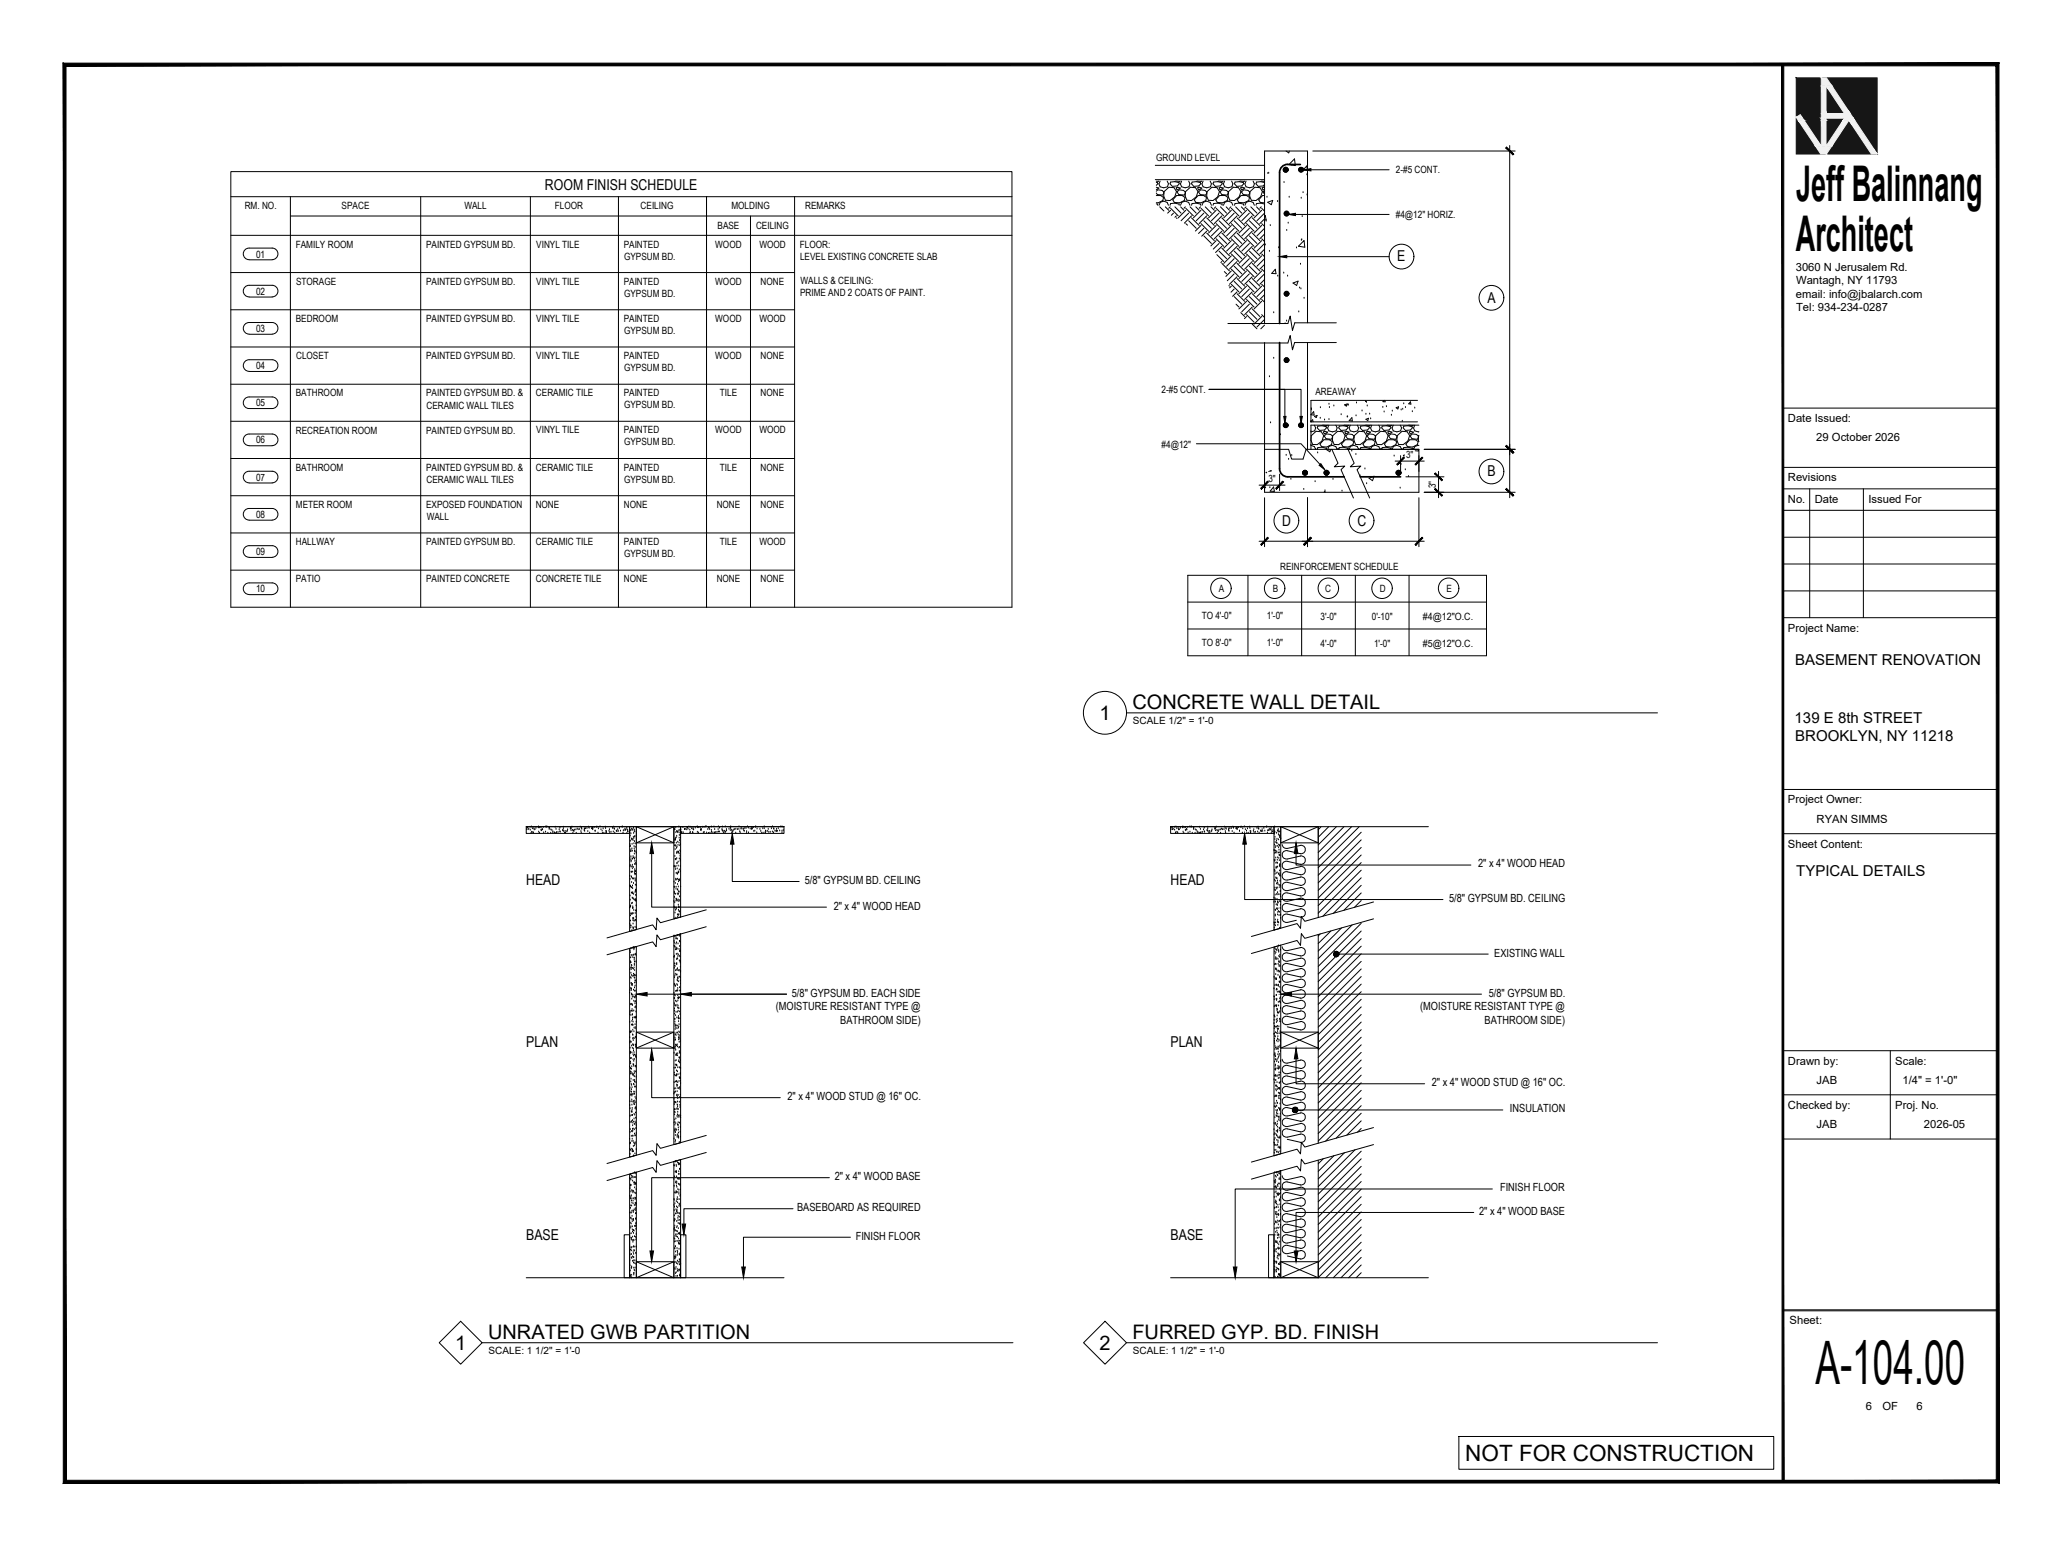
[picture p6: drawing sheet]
<svg xmlns="http://www.w3.org/2000/svg" width="610mm" height="457mm" viewBox="0 0 610 457" stroke-linecap="round" stroke-linejoin="round" font-family="sans-serif">
<defs><g id="words">
<text font-size="17.7" x="536.7" y="409.2">A-104.00</text>
<g font-size="14.6">
<text x="531" y="59.5">Jeff Balinnang</text>
<text x="530.9" y="74.3">Architect</text>
</g>
<text font-size="6.7" x="433.2" y="432.1">NOT FOR CONSTRUCTION</text>
<g font-size="5.9">
<text x="334.8" y="209.6">CONCRETE WALL DETAIL</text>
<text x="325.1" y="212.9">1</text>
<text x="144.3" y="395.9">UNRATED GWB PARTITION</text>
<text x="334.8" y="395.9">FURRED GYP. BD. FINISH</text>
<text x="134.6" y="399.2">1</text>
<text x="325.1" y="399.2">2</text>
</g>
<g font-size="4.4">
<text x="161.1" y="56">ROOM FINISH SCHEDULE</text>
<text x="413.1" y="77.3">E</text>
<text x="439.7" y="89.5">A</text>
<text x="439.7" y="140.8">B</text>
<text x="379.1" y="155.4">D</text>
<text x="401.3" y="155.4">C</text>
<text x="530.7" y="196.6">BASEMENT RENOVATION</text>
<text x="530.6" y="213.9">139 E 8th STREET</text>
<text x="530.7" y="219.2">BROOKLYN, NY 11218</text>
<text x="155.6" y="261.6">HEAD</text>
<text x="346.1" y="261.6">HEAD</text>
<text x="531" y="259.1">TYPICAL DETAILS</text>
<text x="155.6" y="309.7">PLAN</text>
<text x="346.1" y="309.7">PLAN</text>
<text x="155.6" y="366.6">BASE</text>
<text x="346.1" y="366.6">BASE</text>
</g>
<g font-size="3.3">
<text x="530.9" y="80.1">3060 N Jerusalem Rd.</text>
<text x="530.9" y="88.1">email: info@jbalarch.com</text>
<text x="531" y="84.1">Wantagh, NY 11793</text>
<text x="531" y="92.1">Tel: 934-234-0287</text>
<text x="528.6" y="124.8">Date Issued:</text>
<text x="537" y="130.5">29 October 2026</text>
<text x="528.6" y="142.4">Revisions</text>
<text x="528.6" y="148.7">No.</text>
<text x="536.5" y="148.7">Date</text>
<text x="552.4" y="148.7">Issued For</text>
<text x="528.6" y="186.8">Project Name:</text>
<text x="528.6" y="237.6">Project Owner:</text>
<text x="537" y="243.3">RYAN SIMMS</text>
<text x="528.6" y="250.7">Sheet Content:</text>
<text x="437" y="256.5">2&quot; x 4&quot; WOOD HEAD</text>
<text x="237.9" y="261.5">5/8&quot; GYPSUM BD. CEILING</text>
<text x="246.5" y="269">2&quot; x 4&quot; WOOD HEAD</text>
<text x="428.4" y="266.7">5/8&quot; GYPSUM BD. CEILING</text>
<text x="441.7" y="282.9">EXISTING WALL</text>
<text x="229.4" y="298.7">(MOISTURE RESISTANT TYPE @</text>
<text x="234.1" y="294.8">5/8&quot; GYPSUM BD. EACH SIDE</text>
<text x="419.9" y="298.7">(MOISTURE RESISTANT TYPE @</text>
<text x="440.1" y="294.8">5/8&quot; GYPSUM BD.</text>
<text x="248.4" y="302.8">BATHROOM SIDE)</text>
<text x="438.9" y="302.8">BATHROOM SIDE)</text>
<text x="528.6" y="314.8">Drawn by:</text>
<text x="560.3" y="314.8">Scale:</text>
<text x="423.3" y="321.3">2&quot; x 4&quot; WOOD STUD @ 16&quot; OC.</text>
<text x="537" y="320.5">JAB</text>
<text x="562.4" y="320.5">1/4&quot; = 1'-0&quot;</text>
<text x="232.8" y="325.3">2&quot; x 4&quot; WOOD STUD @ 16&quot; OC.</text>
<text x="446.4" y="329">INSULATION</text>
<text x="528.6" y="327.9">Checked by:</text>
<text x="560.3" y="327.9">Proj. No.</text>
<text x="537" y="333.6">JAB</text>
<text x="568.8" y="333.6">2026-05</text>
<text x="246.8" y="349">2&quot; x 4&quot; WOOD BASE</text>
<text x="443.5" y="352.3">FINISH FLOOR</text>
<text x="235.7" y="358.2">BASEBOARD AS REQUIRED</text>
<text x="437.3" y="359.3">2&quot; x 4&quot; WOOD BASE</text>
<text x="253" y="366.6">FINISH FLOOR</text>
<text x="529.1" y="391.5">Sheet:</text>
<text x="551.6" y="417">6</text>
<text x="556.5" y="417">OF</text>
<text x="566.6" y="417">6</text>
</g>
<g font-size="3">
<text x="341.8" y="47.7">GROUND LEVEL</text>
<text x="412.7" y="51.2">2-#5 CONT.</text>
<text x="72.3" y="61.9">RM. NO.</text>
<text x="101" y="61.9">SPACE</text>
<text x="137.3" y="61.9">WALL</text>
<text x="164" y="61.9">FLOOR</text>
<text x="189.4" y="61.9">CEILING</text>
<text x="216.2" y="61.9">MOLDING</text>
<text x="238" y="61.9">REMARKS</text>
<text x="412.7" y="64.4">#4@12&quot; HORIZ.</text>
<text x="212.1" y="67.6">BASE</text>
<text x="223.5" y="67.6">CEILING</text>
<text x="75.7" y="76.2">01</text>
<text x="87.5" y="73.2">FAMILY ROOM</text>
<text x="126" y="73.2">PAINTED GYPSUM BD.</text>
<text x="158.5" y="73.2">VINYL TILE</text>
<text x="184.4" y="73.2">PAINTED</text>
<text x="184.5" y="76.8">GYPSUM BD.</text>
<text x="211.5" y="73.2">WOOD</text>
<text x="224.5" y="73.2">WOOD</text>
<text x="236.5" y="73.2">FLOOR:</text>
<text x="236.5" y="76.8">LEVEL EXISTING CONCRETE SLAB</text>
<text x="236.6" y="83.9">WALLS &amp; CEILING:</text>
<text x="75.7" y="87.2">02</text>
<text x="87.5" y="84.2">STORAGE</text>
<text x="126" y="84.2">PAINTED GYPSUM BD.</text>
<text x="158.5" y="84.2">VINYL TILE</text>
<text x="184.4" y="84.2">PAINTED</text>
<text x="184.5" y="87.8">GYPSUM BD.</text>
<text x="211.5" y="84.2">WOOD</text>
<text x="224.9" y="84.2">NONE</text>
<text x="236.5" y="87.5">PRIME AND 2 COATS OF PAINT.</text>
<text x="87.5" y="95.2">BEDROOM</text>
<text x="126" y="95.2">PAINTED GYPSUM BD.</text>
<text x="158.5" y="95.2">VINYL TILE</text>
<text x="184.4" y="95.2">PAINTED</text>
<text x="211.5" y="95.2">WOOD</text>
<text x="224.5" y="95.2">WOOD</text>
<text x="75.7" y="98.2">03</text>
<text x="184.5" y="98.8">GYPSUM BD.</text>
<text x="87.5" y="106.2">CLOSET</text>
<text x="126" y="106.2">PAINTED GYPSUM BD.</text>
<text x="158.5" y="106.2">VINYL TILE</text>
<text x="184.4" y="106.2">PAINTED</text>
<text x="211.5" y="106.2">WOOD</text>
<text x="224.9" y="106.2">NONE</text>
<text x="75.7" y="109.2">04</text>
<text x="184.5" y="109.8">GYPSUM BD.</text>
<text x="87.5" y="117.2">BATHROOM</text>
<text x="126" y="117.2">PAINTED GYPSUM BD. &amp;</text>
<text x="158.5" y="117.2">CERAMIC TILE</text>
<text x="184.4" y="117.2">PAINTED</text>
<text x="212.8" y="117.2">TILE</text>
<text x="224.9" y="117.2">NONE</text>
<text x="343.4" y="116.3">2-#5 CONT.</text>
<text x="388.9" y="116.9">AREAWAY</text>
<text x="75.7" y="120.2">05</text>
<text x="126.1" y="120.8">CERAMIC WALL TILES</text>
<text x="184.5" y="120.8">GYPSUM BD.</text>
<text x="75.7" y="131.1">06</text>
<text x="87.5" y="128.2">RECREATION ROOM</text>
<text x="126" y="128.2">PAINTED GYPSUM BD.</text>
<text x="158.5" y="128.2">VINYL TILE</text>
<text x="184.4" y="128.2">PAINTED</text>
<text x="184.5" y="131.7">GYPSUM BD.</text>
<text x="211.5" y="128.2">WOOD</text>
<text x="224.5" y="128.2">WOOD</text>
<text x="343.4" y="132.4">#4@12&quot;</text>
<text x="75.7" y="142.2">07</text>
<text x="87.5" y="139.2">BATHROOM</text>
<text x="126" y="139.2">PAINTED GYPSUM BD. &amp;</text>
<text x="126.1" y="142.8">CERAMIC WALL TILES</text>
<text x="158.5" y="139.2">CERAMIC TILE</text>
<text x="184.4" y="139.2">PAINTED</text>
<text x="184.5" y="142.7">GYPSUM BD.</text>
<text x="212.8" y="139.2">TILE</text>
<text x="224.9" y="139.2">NONE</text>
<text x="75.7" y="153.2">08</text>
<text x="87.5" y="150.2">METER ROOM</text>
<text x="126" y="150.2">EXPOSED FOUNDATION</text>
<text x="126.2" y="153.8">WALL</text>
<text x="158.4" y="150.2">NONE</text>
<text x="184.4" y="150.2">NONE</text>
<text x="211.9" y="150.2">NONE</text>
<text x="224.9" y="150.2">NONE</text>
<text x="87.5" y="161.2">HALLWAY</text>
<text x="126" y="161.2">PAINTED GYPSUM BD.</text>
<text x="158.5" y="161.2">CERAMIC TILE</text>
<text x="184.4" y="161.2">PAINTED</text>
<text x="212.8" y="161.2">TILE</text>
<text x="224.5" y="161.2">WOOD</text>
<text x="75.7" y="164.2">09</text>
<text x="184.5" y="164.8">GYPSUM BD.</text>
<text x="87.5" y="172.2">PATIO</text>
<text x="126" y="172.2">PAINTED CONCRETE</text>
<text x="158.5" y="172.2">CONCRETE TILE</text>
<text x="184.4" y="172.2">NONE</text>
<text x="211.9" y="172.2">NONE</text>
<text x="224.9" y="172.2">NONE</text>
<text x="378.5" y="168.6">REINFORCEMENT SCHEDULE</text>
<text x="75.7" y="175.2">10</text>
<text x="360.3" y="175.1">A</text>
<text x="376.3" y="175.1">B</text>
<text x="391.8" y="175.1">C</text>
<text x="407.9" y="175.1">D</text>
<text x="427.6" y="175.1">E</text>
<text x="355.3" y="182.9">TO 4'-0&quot;</text>
<text x="374.5" y="183.1">1'-0&quot;</text>
<text x="390.4" y="183.4">3'-0&quot;</text>
<text x="405.6" y="183.4">0'-10&quot;</text>
<text x="420.7" y="183.4">#4@12&quot;O.C.</text>
<text x="355.3" y="191">TO 8'-0&quot;</text>
<text x="374.5" y="191.1">1'-0&quot;</text>
<text x="390.4" y="191.3">4'-0&quot;</text>
<text x="406.2" y="191.3">1'-0&quot;</text>
<text x="420.7" y="191.3">#5@12&quot;O.C.</text>
<text x="334.9" y="214">SCALE 1/2&quot; = 1'-0</text>
<text x="144.4" y="400.3">SCALE: 1 1/2&quot; = 1'-0</text>
<text x="334.9" y="400.3">SCALE: 1 1/2&quot; = 1'-0</text>
</g>
<g font-size="2.9">
<text x="415.7" y="135.5">3&quot;</text>
<text x="375" y="142.7">3&quot;</text>
<text x="424.4" y="144.4" transform="rotate(-90 424.4 144.4)">3&quot;</text>
</g>
</g></defs>
<!-- layer: -DETAILS|a-text -->
<g fill="none" stroke="#000" stroke-width=".3">
<path d="M68.2 50.8h231v128.8h-231zM68.2 58.2h231M85.9 58.2v121.4M124.4 58.2v121.4M156.8 58.2v121.4M182.8 58.2v121.4M208.9 58.2v121.4M234.9 58.2v121.4M68.2 69.6h231M85.9 63.9h213.3M221.9 63.9v115.7M68.2 91.6h166.7"/>
<path d="M68.2 80.6h166.7M68.2 102.6h166.7M68.2 113.6h166.7M68.2 135.6h166.7M68.2 124.6h166.7M68.2 157.6h166.7M68.2 146.6h166.7M68.2 168.6h166.7M351.2 170.1h88.3v23.8h-88.3zM351.2 178.1h88.3M368.9 170.1v23.8M384.8 170.1v23.8"/>
<path d="M400.7 170.1v23.8M416.6 170.1v23.8M351.2 186h88.3M192.7 252.4v15.9h51.6M216.5 249.6v11.1h19.8M368 249.6v16.4h58.6M383.2 252.4v3.4h51.6M191.3 294h41.2M381.8 294h56.2M192.7 313.6v11h38M383.2 313.1v7.4h38M234.4 357.5h-32.2v4.5"/>
<path d="M245.2 348.3h-52.5v21.7M435.7 358.6h-52.5v11.4M441.2 351.6h-76v23.1M251.4 365.9h-31.6v8.8"/>
<circle cx="414.3" cy="75.9" r="3.7"/>
<circle cx="440.9" cy="88.1" r="3.7"/>
<circle cx="440.9" cy="139.4" r="3.7"/>
<circle cx="380.3" cy="154" r="3.7"/>
<circle cx="402.5" cy="154" r="3.7"/>
<circle cx="361" cy="174" r="3"/>
<circle cx="376.8" cy="174" r="3"/>
<circle cx="392.7" cy="174" r="3"/>
<circle cx="408.6" cy="174" r="3"/>
<circle cx="428.3" cy="174" r="3"/>
</g>
<!-- layer: -DETAILS|a-door-iden -->
<g fill="none" stroke="#000" stroke-width=".3">
<path d="M73.6 73.4a1.71 1.71 0 0 0-1.7 1.7 1.71 1.71 0 0 0 1.7 1.7M73.7 73.4h6.8a1.71 1.71 0 0 1 1.7 1.7 1.71 1.71 0 0 1-1.7 1.7M73.7 76.8h6.8M73.6 84.4a1.71 1.71 0 0 0-1.7 1.7 1.71 1.71 0 0 0 1.7 1.7M73.6 95.4a1.71 1.71 0 0 0-1.7 1.7 1.71 1.71 0 0 0 1.7 1.7M73.7 84.4h6.8a1.71 1.71 0 0 1 1.7 1.7 1.71 1.71 0 0 1-1.7 1.7M73.7 95.4h6.8a1.71 1.71 0 0 1 1.7 1.7 1.71 1.71 0 0 1-1.7 1.7h-6.8M73.7 87.8h6.8M73.6 106.4a1.71 1.71 0 0 0-1.7 1.7 1.71 1.71 0 0 0 1.7 1.7M73.6 117.4a1.71 1.71 0 0 0-1.7 1.7 1.71 1.71 0 0 0 1.7 1.7M73.7 106.4h6.8a1.71 1.71 0 0 1 1.7 1.7 1.71 1.71 0 0 1-1.7 1.7l-6.8 .1M73.7 117.4h6.8a1.71 1.71 0 0 1 1.7 1.7 1.71 1.71 0 0 1-1.7 1.7h-6.8"/>
<path d="M73.6 128.4a1.71 1.71 0 0 0-1.7 1.7 1.71 1.71 0 0 0 1.7 1.7M73.6 139.4a1.71 1.71 0 0 0-1.7 1.7 1.71 1.71 0 0 0 1.7 1.7M73.7 128.4h6.8a1.71 1.71 0 0 1 1.7 1.7 1.71 1.71 0 0 1-1.7 1.7M73.7 139.4h6.8a1.71 1.71 0 0 1 1.7 1.7 1.71 1.71 0 0 1-1.7 1.7M73.7 131.8h6.8M73.6 150.4a1.71 1.71 0 0 0-1.7 1.7 1.71 1.71 0 0 0 1.7 1.7M73.7 150.4h6.8a1.71 1.71 0 0 1 1.7 1.7 1.71 1.71 0 0 1-1.7 1.7h-6.8M73.7 142.8h6.8M73.6 161.4a1.71 1.71 0 0 0-1.7 1.7 1.71 1.71 0 0 0 1.7 1.7M73.6 172.4a1.71 1.71 0 0 0-1.7 1.7 1.71 1.71 0 0 0 1.7 1.7M73.7 161.4h6.8a1.71 1.71 0 0 1 1.7 1.7 1.71 1.71 0 0 1-1.7 1.7h-6.8M73.7 172.4h6.8a1.71 1.71 0 0 1 1.7 1.7 1.71 1.71 0 0 1-1.7 1.7l-6.8 .1"/>
</g>
<!-- layer: -DETAILS|a-elev01 -->
<g fill="none" stroke="#000" stroke-width=".3">
<path d="M155.7 245.3h.1M155.9 244.7h.1M156 244.9h.1M156.1 245.4h.1M156.3 245.2h.1M156.7 244.6h.1M156.8 245.5h.1M157 246.4h.1M157.1 244.6h.1M157.2 246.1h.1M157.4 245.1h.1M157.5 246.2h.1"/>
<path d="M157.7 246.3h.1M157.8 245h.1M157.9 245.4h.1M158.2 245.4h.1M158.5 244.9h.1M159.1 244.8h.1M159.2 244.6h.1M159.3 246.1h.1M159.5 246.4h.1M159.6 244.8h.1M159.9 244.8h.1M159.9 245.5h.1"/>
<path d="M160.1 245.7h.1M160.3 245.3h.1M160.4 245.4h.1M160.6 244.7h.1M160.7 246.3h.1M161.2 244.6h.1M161.3 246.1h.1M161.6 244.6h.1M161.7 244.5h.1M162 246.4h.1M162.3 244.8h.1M162.3 245.3h.1"/>
<path d="M162.4 244.9h.1M162.8 246.4h.1M162.9 245.4h.1M163.2 245.6h.1M163.4 246h.1M163.4 246.3h.1M163.9 246.3h.1M164.1 246.5h.1M164.1 244.6h.1M164.4 245.3h.1M164.4 246.4h.1M164.5 246.2h.1"/>
<path d="M165 246.2h.1M165.3 245.4h.1M165.5 246h.1M165.5 244.9h.1M165.6 246.1h.1M166.3 245.6h.1M166.5 245.7h.1M166.5 245.2h.1M166.6 244.6h.1M166.7 245.9h.1M166.9 246.4h.1M167.1 245.9h.1"/>
<path d="M167.2 246.4h.1M167.6 246h.1M167.7 245.8h.1M167.8 245.4h.1M168.6 245.2h.1M168.7 244.9h.1M168.8 245.7h.1M168.9 245.1h.1M169.1 244.6h.1M169.2 245.6h.1M169.4 246.4h.1M169.5 245.7h.1"/>
<path d="M169.7 245.9h.1M169.9 245.5h.1M170.3 245.4h.1M170.3 246.4h.1M170.6 245.2h.1M170.9 245.4h.1M171.4 245.3h.1M171.5 244.6h.1M171.7 245.9h.1M171.8 246.4h.1M171.9 245h.1M172 245.2h.1"/>
<path d="M172.7 245.4h.1M172.7 245.7h.1M172.8 245.1h.1M172.8 245.8h.1M173.1 245.1h.1M173.5 245h.1M173.8 245.9h.1M174 244.6h.1M174.2 244.9h.1M174.3 246.4h.1M174.9 245.1h.1M175.1 245h.1"/>
<path d="M175.2 244.8h.1M175.2 245.4h.1M175.3 245.2h.1M175.6 244.7h.1M175.9 245.8h.1M176.3 244.6h.1M176.5 244.6h.1M176.8 246.4h.1M176.9 245.1h.1M177.4 244.5h.1M177.7 245.4h.1M178 245.8h.1"/>
<path d="M178.1 246.5h.1M178.3 245.1h.1M178.5 246.4h.1M178.9 244.6h.1M179 245h.1M179.1 245.8h.1M179.2 246.3h.1M179.2 246.4h.1M179.3 246h.1M180 245.8h.1M180.2 245.4h.1M180.3 246.2h.1"/>
<path d="M180.6 246.1h.1M181.1 245h.1M181.3 246h.1M181.4 244.6h.1M181.5 245.1h.1M181.7 245.2h.1M181.7 246.4h.1M182.2 245.7h.1M182.3 245.9h.1M182.4 245.9h.1M182.6 245.4h.1M182.8 245.9h.1"/>
<path d="M183.1 245h.1M183.4 245.8h.1M183.9 244.6h.1M184 244.6h.1M184.2 246.4h.1M184.3 245.7h.1M184.5 245.6h.1M184.7 245.2h.1M184.9 245.6h.1M185.1 245.4h.1M185.3 244.9h.1M185.3 246.5h.1"/>
<path d="M185.5 245.9h.1M185.5 245.5h.1M185.7 246h.1M186.1 247.7h.1M186.1 250.4h.1M186.2 246.4h.1M186.2 259.1h.1M186.2 249.8h.1M186.2 253.9h.1M186.2 256.3h.1M186.3 245.7h.1M186.3 254.3h.1"/>
<path d="M186.3 247.2h.1M186.3 255.9h.1M186.4 248.8h.1M186.4 250.3h.1M186.4 251.8h.1M186.5 245.6h.1M186.5 253.4h.1M186.5 246.6h.1M186.5 251.3h.1M186.6 254.9h.1M186.6 251.8h.1M186.6 256.4h.1"/>
<path d="M186.6 254.6h.1M186.6 257.9h.1M186.6 259.3h.1M186.7 259.5h.1M186.7 245.2h.1M186.7 248.1h.1M186.8 248.4h.1M186.8 251h.1M186.9 249.7h.1M186.9 254h.1M186.9 245.6h.1M186.9 256.3h.1"/>
<path d="M186.9 248.2h.1M186.9 251.7h.1M186.9 255.9h.1M186.9 256.9h.1M186.9 259.8h.1M187 254.1h.1M187 257.9h.1M187.1 245.4h.1M187.1 260h.1M187.2 248.6h.1M187.2 253.3h.1M187.2 247.6h.1"/>
<path d="M187.2 256.5h.1M187.3 244.9h.1M187.3 253.7h.1M187.3 246.5h.1M187.3 259.9h.1M187.4 248h.1M187.4 249.5h.1M187.5 250.4h.1M187.5 251h.1M187.5 245.9h.1M187.5 252.6h.1M187.5 245.5h.1"/>
<path d="M187.6 254.1h.1M187.6 258.3h.1M187.6 248.9h.1M187.6 255.7h.1M187.6 247.5h.1M187.6 251.6h.1M187.6 251.8h.1M187.7 257.2h.1M187.7 257.8h.1M187.7 246h.1M187.7 258.7h.1M187.7 253.7h.1"/>
<path d="M187.7 247.4h.1M187.7 254.7h.1M187.7 257.6h.1M187.7 259.8h.1M187.7 251.9h.1M187.8 250.6h.1M187.8 255.3h.1M187.9 258.5h.1M187.9 257.8h.1M188 249.6h.1M188 255.7h.1M188.1 252.3h.1"/>
<path d="M199.3 256.3h.1M199.4 250.1h.1M199.4 256.2h.1M199.4 245.3h.1M199.5 248.5h.1M199.5 253.3h.1M199.5 245.4h.1M199.6 248.3h.1M199.6 256.5h.1M199.6 251.2h.1M199.6 254.2h.1M199.7 248h.1"/>
<path d="M199.7 248.4h.1M199.7 257.1h.1M199.8 244.7h.1M199.8 250.1h.1M199.8 254.2h.1M199.8 246.3h.1M199.8 250.3h.1M199.8 254.3h.1M199.9 256.2h.1M199.9 247.8h.1M199.9 258.3h.1M199.9 249.3h.1"/>
<path d="M200 250.9h.1M200 252.4h.1M200 245.9h.1M200.1 253.9h.1M200.1 247.3h.1M200.1 255.4h.1M200.1 252.1h.1M200.2 258.2h.1M200.2 250.5h.1M200.2 257h.1M200.2 255.3h.1M200.2 258.5h.1"/>
<path d="M200.3 246.1h.1M200.4 249h.1M200.4 252h.1M200.4 245.8h.1M200.4 250h.1M200.4 252.3h.1M200.4 246.3h.1M200.5 256.1h.1M200.5 254.9h.1M200.5 252h.1M200.5 257.9h.1M200.6 258.1h.1"/>
<path d="M200.6 252.1h.1M200.7 258h.1M200.7 244.6h.1M200.7 249.3h.1M200.8 245.5h.1M200.8 247.9h.1M200.8 252.5h.1M200.8 247.1h.1M200.8 254h.1M200.8 257.3h.1M200.9 248.6h.1M201 250.1h.1"/>
<path d="M201 251.6h.1M201 246.3h.1M201 253.2h.1M201.1 254.7h.1M201.1 245.7h.1M201.1 256.2h.1M201.1 254.3h.1M201.1 246.9h.1M201.2 257.8h.1M201.2 247.8h.1M201.2 251.9h.1M201.2 249.8h.1"/>
<path d="M201.3 245.5h.1M201.5 246.3h.1M201.5 246.2h.1M201.9 244.7h.1M202 246.3h.1M202.4 245.3h.1M202.7 245.3h.1M203 245.4h.1M203.1 244.7h.1M203.2 244.9h.1M203.4 245.2h.1M203.7 244.6h.1"/>
<path d="M203.9 245.5h.1M204 246.3h.1M204 244.6h.1M204.1 246.2h.1M204.5 245.1h.1M204.7 246.2h.1M204.9 246.3h.1M204.9 245h.1M204.9 245.3h.1M205.1 245.4h.1M205.5 244.9h.1M206.1 244.6h.1"/>
<path d="M206.2 246.1h.1M206.3 244.8h.1M206.5 246.3h.1M206.6 244.8h.1M207 244.7h.1M207.1 245.5h.1M207.2 245.4h.1M207.3 245.7h.1M207.3 245.3h.1M207.6 244.6h.1M207.9 246.3h.1M208.2 244.6h.1"/>
<path d="M208.2 246.2h.1M208.6 244.6h.1M208.7 244.5h.1M208.9 246.3h.1M209.3 245.3h.1M209.5 246.5h.1M209.5 244.8h.1M209.6 244.9h.1M209.8 245.3h.1M209.9 246.4h.1M210.3 244.6h.1M210.3 245.6h.1"/>
<path d="M210.4 246.1h.1M210.5 246.3h.1M211.1 244.6h.1M211.1 246.3h.1M211.2 246.4h.1M211.3 245.3h.1M211.4 246.3h.1M211.6 246.2h.1M212 246.1h.1M212.3 245.3h.1M212.4 244.5h.1M212.4 246h.1"/>
<path d="M212.7 246h.1M212.7 244.9h.1M213.4 245.3h.1M213.5 245.6h.1M213.6 244.6h.1M213.7 245.7h.1M213.7 245.9h.1M213.9 246.3h.1M214.2 245.8h.1M214.3 246.4h.1M214.4 244.5h.1M214.5 246h.1"/>
<path d="M214.8 245.3h.1M214.8 245.7h.1M215.5 245.2h.1M215.9 245.6h.1M215.9 244.9h.1M216 244.5h.1M216 245h.1M216.3 245.6h.1M216.3 246.3h.1M216.6 246h.1M216.7 245.7h.1M217 245.4h.1"/>
<path d="M217.2 245.3h.1M217.5 246.4h.1M217.6 245.2h.1M218 245.3h.1M218.4 245.3h.1M218.5 244.5h.1M218.7 246h.1M218.8 246.3h.1M219.1 245.2h.1M219.1 245h.1M219.7 245.2h.1M219.7 245.3h.1"/>
<path d="M219.9 245.7h.1M220 245.8h.1M220.2 245h.1M220.6 245h.1M220.7 246h.1M220.7 246.5h.1M221 244.5h.1M221.2 244.9h.1M221.3 246.3h.1M221.8 245.2h.1M222.2 245.3h.1M222.3 244.8h.1"/>
<path d="M222.3 245h.1M222.4 245.2h.1M222.7 244.7h.1M222.8 245.9h.1M223.1 245.8h.1M223.4 244.6h.1M223.4 244.5h.1M223.7 246.3h.1M223.8 245.2h.1M224.7 245.3h.1M224.9 245.9h.1M225.2 246.4h.1"/>
<path d="M225.5 245.1h.1M225.6 246.4h.1M225.9 245.1h.1M225.9 244.5h.1M226.2 246.3h.1M226.3 245.8h.1M226.4 245.9h.1M226.9 245.9h.1M227.1 245.3h.1M227.3 246.2h.1M227.7 246.1h.1M228 245.1h.1"/>
<path d="M228.3 246h.1M228.4 244.5h.1M228.7 246.3h.1M228.7 245.1h.1M228.8 245.2h.1M229.1 245.8h.1M229.4 245.9h.1M229.5 245.9h.1M229.6 245.3h.1M229.8 245.8h.1M230.1 245.1h.1M230.5 245.7h.1"/>
<path d="M230.8 244.5h.1M231.2 245.8h.1M231.2 246.3h.1M231.2 244.6h.1M231.6 245.6h.1M346.2 245.3h.1M346.4 244.7h.1M346.5 244.9h.1M346.6 245.4h.1M346.8 245.2h.1M347.2 244.6h.1M347.3 245.5h.1"/>
<path d="M347.5 246.4h.1M347.6 244.6h.1M347.7 246.1h.1M347.9 245.1h.1M348 246.2h.1M348.2 246.3h.1M348.3 245h.1M348.4 245.4h.1M348.7 245.4h.1M349 244.9h.1M349.6 244.8h.1M349.7 244.6h.1"/>
<path d="M349.8 246.1h.1M350 246.4h.1M350.1 244.8h.1M350.4 244.8h.1M350.4 245.5h.1M350.6 245.7h.1M350.8 245.3h.1M350.9 245.4h.1M351.1 244.7h.1M351.2 246.3h.1M351.7 244.6h.1M351.8 246.1h.1"/>
<path d="M352.1 244.6h.1M352.2 244.5h.1M352.5 246.4h.1M352.8 244.8h.1M352.8 245.3h.1M352.9 244.9h.1M353.3 246.4h.1M353.4 245.4h.1M353.7 245.6h.1M353.9 246h.1M353.9 246.3h.1M354.4 246.3h.1"/>
<path d="M354.6 246.5h.1M354.6 244.6h.1M354.9 245.3h.1M354.9 246.4h.1M355 246.2h.1M355.5 246.2h.1M355.8 245.4h.1M356 246h.1M356 244.9h.1M356.1 246.1h.1M356.8 245.6h.1M357 245.7h.1"/>
<path d="M357 245.2h.1M357.1 244.6h.1M357.2 245.9h.1M357.4 246.4h.1M357.6 245.9h.1M357.7 246.4h.1M358.1 246h.1M358.2 245.8h.1M358.3 245.4h.1M359.1 245.2h.1M359.2 244.9h.1M359.3 245.7h.1"/>
<path d="M359.4 245.1h.1M359.6 244.6h.1M359.7 245.6h.1M359.9 246.4h.1M360 245.7h.1M360.2 245.9h.1M360.4 245.5h.1M360.8 245.4h.1M360.8 246.4h.1M361.1 245.2h.1M361.4 245.4h.1M361.9 245.3h.1"/>
<path d="M362 244.6h.1M362.2 245.9h.1M362.3 246.4h.1M362.4 245h.1M362.5 245.2h.1M363.2 245.4h.1M363.2 245.7h.1M363.3 245.1h.1M363.3 245.8h.1M363.6 245.1h.1M364 245h.1M364.3 245.9h.1"/>
<path d="M364.5 244.6h.1M364.7 244.9h.1M364.8 246.4h.1M365.4 245.1h.1M365.6 245h.1M365.7 244.8h.1M365.7 245.4h.1M365.8 245.2h.1M366.1 244.7h.1M366.4 245.8h.1M366.8 244.6h.1M367 244.6h.1"/>
<path d="M367.3 246.4h.1M367.4 245.1h.1M367.9 244.5h.1M368.2 245.4h.1M368.5 245.8h.1M368.6 246.5h.1M368.8 245.1h.1M369 246.4h.1M369.4 244.6h.1M369.5 245h.1M369.6 245.8h.1M369.7 246.3h.1"/>
<path d="M369.7 246.4h.1M369.8 246h.1M370.5 245.8h.1M370.7 245.4h.1M370.8 246.2h.1M371.1 246.1h.1M371.6 245h.1M371.8 246h.1M371.9 244.6h.1M372 245.1h.1M372.2 245.2h.1M372.2 246.4h.1"/>
<path d="M372.7 245.7h.1M372.8 245.9h.1M372.9 245.9h.1M373.1 245.4h.1M373.3 245.9h.1M373.6 245h.1M373.9 245.8h.1M374.4 244.6h.1M374.5 244.6h.1M374.7 246.4h.1M374.8 245.7h.1M375 245.6h.1"/>
<path d="M375.2 245.2h.1M375.4 245.6h.1M375.6 245.4h.1M375.8 244.9h.1M375.8 246.5h.1M376 245.9h.1M376 245.5h.1M376.2 246h.1M376.6 251.5h.1M376.7 245.8h.1M376.7 246.7h.1M376.7 254.5h.1"/>
<path d="M376.8 251.6h.1M376.8 257.4h.1M376.8 246.3h.1M376.8 249.9h.1M376.8 254.7h.1M376.9 244.6h.1M376.9 252.4h.1M376.9 246.1h.1M376.9 248.3h.1M376.9 257.9h.1M376.9 257.5h.1M376.9 247.6h.1"/>
<path d="M376.9 254.5h.1M376.9 258.6h.1M377 249.2h.1M377 250.7h.1M377.1 252.2h.1M377.1 251.7h.1M377.1 253.7h.1M377.2 255.3h.1M377.2 250.3h.1M377.2 259.6h.1M377.2 256.8h.1M377.3 258.3h.1"/>
<path d="M377.3 256.5h.1M377.3 259.8h.1M377.4 248.7h.1M377.4 246.4h.1M377.4 249.3h.1M377.4 251.9h.1M377.4 256.7h.1M377.5 252.3h.1M377.5 255.2h.1M377.5 248.2h.1M377.5 259.8h.1M377.5 249.5h.1"/>
<path d="M377.6 258.1h.1M377.6 250.3h.1M377.6 254.4h.1M377.7 245.7h.1M377.7 255.3h.1M377.7 256.4h.1M377.7 253.7h.1M377.9 246.1h.1M377.9 245.3h.1M378 246.8h.1M378 252.3h.1M378 248.4h.1"/>
<path d="M378 258.4h.1M378 245.9h.1M378 250.7h.1M378 249.9h.1M378.1 253.9h.1M378.1 258.7h.1M378.1 251.4h.1M378.2 252.9h.1M378.2 247.1h.1M378.2 254.5h.1M378.2 256h.1M378.2 250.2h.1"/>
<path d="M378.2 250.1h.1M378.2 253h.1M378.3 257.6h.1M378.3 246h.1M378.3 247.7h.1M378.3 247.3h.1M378.3 252.2h.1M378.3 256.3h.1M378.3 255.9h.1M378.4 259.1h.1M378.4 255.7h.1M378.4 258.9h.1"/>
<path d="M378.4 258.4h.1M378.4 253.1h.1M378.5 259h.1M378.5 244.7h.1M378.6 248.1h.1M186.1 268.5h.1M186.2 273.2h.1M186.2 262h.1M186.3 260.1h.1M186.3 265h.1M186.3 266.2h.1M186.3 267.9h.1"/>
<path d="M186.4 262.1h.1M186.4 262.3h.1M186.4 262.2h.1M186.4 268.3h.1M186.4 272.4h.1M186.4 270.8h.1M186.4 268h.1M186.4 273.8h.1M186.5 274.4h.1M186.5 270.3h.1M186.6 273.9h.1M186.7 264.1h.1"/>
<path d="M186.7 262.5h.1M186.7 261h.1M186.7 270.3h.1M186.7 267.3h.1M186.8 262.6h.1M186.8 270.5h.1M186.8 275.2h.1M186.9 264.1h.1M186.9 265.6h.1M186.9 267.1h.1M187 268.6h.1M187 262h.1"/>
<path d="M187 264.3h.1M187 262.8h.1M187.1 270.2h.1M187.1 264h.1M187.1 268.2h.1M187.1 265.7h.1M187.1 271.7h.1M187.1 274.3h.1M187.1 272.2h.1M187.2 273.3h.1M187.2 270.2h.1M187.2 268.6h.1"/>
<path d="M187.2 271.6h.1M187.2 274.8h.1M187.2 265.9h.1M187.2 274.5h.1M187.3 261.3h.1M187.3 264.5h.1M187.3 271.7h.1M187.4 269.2h.1M187.4 266.1h.1M187.5 272.2h.1M187.5 272.5h.1M187.7 266.3h.1"/>
<path d="M187.7 263.9h.1M187.7 274.2h.1M187.8 260.2h.1M187.8 270.1h.1M187.8 260.6h.1M187.8 261.7h.1M187.8 266h.1M187.8 263.5h.1M187.9 263.3h.1M187.9 272.2h.1M187.9 264.8h.1M187.9 266.4h.1"/>
<path d="M187.9 269.4h.1M188 266.3h.1M188 263.7h.1M188 266.5h.1M188 271.2h.1M188 272.3h.1M188 267.9h.1M188.1 269.4h.1M188.1 261.9h.1M188.1 274.4h.1M188.1 269.5h.1M199.2 266.6h.1"/>
<path d="M199.3 260.8h.1M199.3 276.8h.1M199.3 278.4h.1M199.3 268.2h.1M199.3 262.3h.1M199.3 276.9h.1M199.3 279.8h.1M199.3 263.9h.1M199.3 278.9h.1M199.4 265.4h.1M199.4 264.2h.1M199.5 267h.1"/>
<path d="M199.5 262.4h.1M199.5 280h.1M199.5 268.5h.1M199.6 270h.1M199.6 268.6h.1M199.6 271.5h.1M199.6 261.2h.1M199.7 264.5h.1M199.7 269.2h.1M199.8 260h.1M199.8 277.7h.1M199.8 260.3h.1"/>
<path d="M199.8 277.2h.1M199.9 279.2h.1M199.9 266.5h.1M199.9 263h.1M199.9 265.9h.1M199.9 262.4h.1M199.9 260.2h.1M199.9 268.5h.1M199.9 268.9h.1M200 278.8h.1M200 266.2h.1M200 266h.1"/>
<path d="M200.1 277.6h.1M200.2 264.4h.1M200.2 277.7h.1M200.3 260h.1M200.3 270.6h.1M200.3 263.2h.1M200.3 261.6h.1M200.3 276.7h.1M200.4 263.1h.1M200.4 266.4h.1M200.4 271.2h.1M200.4 264.6h.1"/>
<path d="M200.4 279.1h.1M200.5 266.1h.1M200.5 267.7h.1M200.5 262.3h.1M200.6 269.2h.1M200.6 260.3h.1M200.6 260.8h.1M200.6 270.7h.1M200.6 264.3h.1M200.6 268.4h.1M200.6 263.7h.1M200.7 268.2h.1"/>
<path d="M200.7 270.5h.1M200.7 266.7h.1M200.7 276.6h.1M200.7 269.6h.1M200.8 263.8h.1M200.8 276.9h.1M200.9 278.4h.1M200.9 269.7h.1M200.9 279.9h.1M200.9 260.2h.1M200.9 260.5h.1M200.9 265.2h.1"/>
<path d="M201 266.3h.1M201 268.4h.1M201.1 278.6h.1M201.1 276.4h.1M201.2 262.3h.1M376.6 266.8h.1M376.6 265.6h.1M376.7 272.9h.1M376.7 274.4h.1M376.7 273h.1M376.7 273.6h.1M376.8 260.3h.1"/>
<path d="M376.9 263.2h.1M376.9 262.6h.1M376.9 266.2h.1M377 264.7h.1M377 265.8h.1M377 269.1h.1M377 260.6h.1M377 270.9h.1M377 270.6h.1M377 263.4h.1M377 272.1h.1M377.1 266.8h.1"/>
<path d="M377.1 273.8h.1M377.1 272.9h.1M377.1 269.2h.1M377.3 267.6h.1M377.3 262.6h.1M377.4 261.4h.1M377.4 268.8h.1M377.4 262.9h.1M377.5 264.5h.1M377.5 266h.1M377.5 264.6h.1M377.6 267.5h.1"/>
<path d="M377.6 269h.1M377.6 267.8h.1M377.6 261.1h.1M377.7 260.5h.1M377.7 272.6h.1M377.7 270.6h.1M377.7 266.7h.1M377.7 264h.1M377.7 272.1h.1M377.7 262.6h.1M377.7 261.2h.1M377.7 266.9h.1"/>
<path d="M377.8 273.6h.1M377.8 268.7h.1M377.8 272.8h.1M377.8 269.9h.1M377.8 261.6h.1M377.9 267h.1M378 269.6h.1M378 272.9h.1M378 279.7h.1M378 264.6h.1M378.1 270.8h.1M378.2 261.8h.1"/>
<path d="M378.2 266.6h.1M378.2 269.8h.1M378.3 274.5h.1M378.4 262.5h.1M378.4 260.6h.1M378.5 262.1h.1M378.5 264.5h.1M378.5 268.6h.1M378.5 261.8h.1M378.5 263.7h.1M378.5 264.7h.1M378.5 265.2h.1"/>
<path d="M378.5 270.7h.1M378.5 267.7h.1M378.6 266.7h.1M378.6 271.6h.1M378.6 270.6h.1M186.1 293.7h.1M186.2 286.8h.1M186.2 292.9h.1M186.2 299.6h.1M186.3 281.2h.1M186.3 299.1h.1M186.4 281.7h.1"/>
<path d="M186.4 284.4h.1M186.4 289.1h.1M186.4 283.3h.1M186.4 284.8h.1M186.4 292.4h.1M186.4 297.1h.1M186.5 286.3h.1M186.5 287.8h.1M186.5 280.6h.1M186.5 284.7h.1M186.6 289.3h.1M186.6 290.8h.1"/>
<path d="M186.6 286.7h.1M186.6 297h.1M186.6 282.6h.1M186.6 290.9h.1M186.6 292.9h.1M186.6 286.2h.1M186.6 285.5h.1M186.7 292.4h.1M186.7 299h.1M186.7 294h.1M186.7 294.1h.1M186.7 288.5h.1"/>
<path d="M186.7 291.3h.1M186.8 295.5h.1M186.8 285.6h.1M186.8 297h.1M186.8 294.3h.1M186.9 298.5h.1M186.9 282.6h.1M186.9 297.2h.1M186.9 288.8h.1M186.9 283.2h.1M186.9 291.5h.1M186.9 294.9h.1"/>
<path d="M187 286.4h.1M187 291.1h.1M187 297.3h.1M187.1 294.3h.1M187.1 299.1h.1M187.2 280.5h.1M187.2 280.2h.1M187.2 282.5h.1M187.2 286.6h.1M187.3 292.8h.1M187.3 288.1h.1M187.3 288.7h.1"/>
<path d="M187.4 294.9h.1M187.4 299h.1M187.4 296.1h.1M187.4 280.4h.1M187.4 280.9h.1M187.4 283.3h.1M187.5 282.4h.1M187.5 286.3h.1M187.5 284h.1M187.5 289.2h.1M187.5 285.5h.1M187.5 280.4h.1"/>
<path d="M187.5 285.2h.1M187.5 283.4h.1M187.6 284.5h.1M187.6 292.1h.1M187.6 287h.1M187.6 290.7h.1M187.6 288.4h.1M187.6 293.1h.1M187.6 295h.1M187.7 288.5h.1M187.7 289.3h.1M187.7 290.1h.1"/>
<path d="M187.7 296.8h.1M187.7 296.3h.1M187.7 298h.1M187.7 291.6h.1M187.7 295.1h.1M187.8 293.1h.1M187.8 294.6h.1M187.8 282.2h.1M187.9 296.2h.1M187.9 282.4h.1M187.9 290.1h.1M188 297.7h.1"/>
<path d="M188 288.6h.1M188 299.3h.1M188 284.5h.1M188 294.8h.1M188 298.1h.1M188 290.7h.1M188.1 296.8h.1M199.2 293.8h.1M199.3 283.1h.1M199.3 295.3h.1M199.3 283h.1M199.3 296.8h.1"/>
<path d="M199.3 286.3h.1M199.3 291.1h.1M199.4 298.4h.1M199.4 285h.1M199.4 289.1h.1M199.4 282.8h.1M199.4 299.9h.1M199.4 295.3h.1M199.4 294.3h.1M199.4 299h.1M199.4 285.7h.1M199.5 291.2h.1"/>
<path d="M199.5 297.3h.1M199.5 288.6h.1M199.6 280.2h.1M199.6 285.8h.1M199.6 291.5h.1M199.6 294.5h.1M199.6 288.1h.1M199.6 297.4h.1M199.7 280.9h.1M199.7 291.7h.1M199.7 287.1h.1M199.7 296.1h.1"/>
<path d="M199.8 293.2h.1M199.8 297.6h.1M199.9 299.4h.1M199.9 280.7h.1M199.9 280.4h.1M199.9 285.1h.1M199.9 282.2h.1M200 288.3h.1M200 293.1h.1M200 283.8h.1M200.1 285.3h.1M200.1 280.8h.1"/>
<path d="M200.1 284.9h.1M200.1 296.3h.1M200.1 286.8h.1M200.1 291.1h.1M200.2 288.3h.1M200.2 287h.1M200.2 297.3h.1M200.2 280.6h.1M200.2 289.9h.1M200.2 293.2h.1M200.2 282.2h.1M200.2 283.5h.1"/>
<path d="M200.2 291.4h.1M200.2 299.3h.1M200.3 290.1h.1M200.3 286.5h.1M200.3 289.3h.1M200.3 292.9h.1M200.3 283.6h.1M200.4 294.5h.1M200.4 298.1h.1M200.4 292.3h.1M200.4 296h.1M200.4 282.9h.1"/>
<path d="M200.4 295.2h.1M200.4 297.5h.1M200.4 289h.1M200.4 289.5h.1M200.5 299h.1M200.5 298.2h.1M200.5 295.2h.1M200.5 282.4h.1M200.5 287.1h.1M200.6 295.4h.1M200.6 290.3h.1M200.6 295.1h.1"/>
<path d="M200.7 298.3h.1M200.7 280.8h.1M200.8 286.9h.1M200.8 282.8h.1M200.8 293.1h.1M200.8 284.1h.1M200.9 289h.1M200.9 295.1h.1M200.9 299.3h.1M200.9 292.1h.1M201 281.3h.1M201 281.4h.1"/>
<path d="M201 283h.1M201 284.3h.1M201 287.2h.1M201.1 284.5h.1M201.1 281.1h.1M201.1 281.4h.1M201.1 286h.1M201.1 284.8h.1M201.1 290.1h.1M201.2 287.6h.1M201.2 291h.1M201.2 284.4h.1"/>
<path d="M201.2 289.1h.1M201.2 293h.1M201.2 287.3h.1M376.6 292.4h.1M376.6 294.8h.1M376.7 289h.1M376.7 295.7h.1M376.7 297.7h.1M376.8 294.9h.1M376.8 285.3h.1M376.9 281.5h.1M376.9 280.6h.1"/>
<path d="M376.9 291.5h.1M376.9 297.6h.1M376.9 289.5h.1M377 282.1h.1M377 283.6h.1M377 297.4h.1M377.1 285.2h.1M377.1 286.7h.1M377.1 288.2h.1M377.1 283.2h.1M377.2 281.7h.1M377.2 286.5h.1"/>
<path d="M377.2 280.8h.1M377.2 289.7h.1M377.2 285.2h.1M377.2 289.3h.1M377.3 291.3h.1M377.3 295.5h.1M377.3 289.7h.1M377.3 294.4h.1M377.3 283.8h.1M377.3 286.7h.1M377.3 292.8h.1M377.3 291.4h.1"/>
<path d="M377.3 281h.1M377.4 294.3h.1M377.4 297.6h.1M377.4 289.6h.1M377.4 295.9h.1M377.4 292.6h.1M377.4 297.4h.1M377.4 286.9h.1M377.5 281.1h.1M377.5 283.5h.1M377.5 295.5h.1M377.5 298.5h.1"/>
<path d="M377.5 298.9h.1M377.5 292.7h.1M377.6 287.3h.1M377.6 291.5h.1M377.6 293.4h.1M377.7 299.4h.1M377.7 298.6h.1M377.7 299.6h.1M377.7 280.5h.1M377.8 283.7h.1M377.8 288.5h.1M377.9 285.2h.1"/>
<path d="M377.9 281.1h.1M377.9 291.7h.1M377.9 296.4h.1M378 291.3h.1M378 287.2h.1M378 297.5h.1M378 299.6h.1M378 281.3h.1M378 293.4h.1M378 281.6h.1M378 284.5h.1M378.1 282.8h.1"/>
<path d="M378.1 299.5h.1M378.1 284.4h.1M378.1 285.5h.1M378.1 287.5h.1M378.2 285.9h.1M378.2 290.4h.1M378.2 293.5h.1M378.2 284.6h.1M378.2 287.4h.1M378.2 283.1h.1M378.2 293.3h.1M378.2 296.2h.1"/>
<path d="M378.3 288.9h.1M378.3 289.2h.1M378.3 290.5h.1M378.3 290.4h.1M378.3 295.4h.1M378.3 299.2h.1M378.4 292h.1M378.4 282.5h.1M378.4 293.5h.1M378.4 296.4h.1M378.5 285.7h.1M378.5 290.4h.1"/>
<path d="M378.5 295.1h.1M378.5 296.6h.1M378.5 281h.1M378.5 293.7h.1M378.5 298.4h.1M378.6 298.1h.1M186.1 315.6h.1M186.2 306.9h.1M186.2 300.1h.1M186.2 302.3h.1M186.2 305.3h.1M186.2 308.4h.1"/>
<path d="M186.3 310h.1M186.3 308h.1M186.3 308.2h.1M186.3 311.5h.1M186.3 311.2h.1M186.4 305.3h.1M186.4 305.4h.1M186.4 313.1h.1M186.4 311.4h.1M186.4 316h.1M186.4 314.1h.1M186.4 314.6h.1"/>
<path d="M186.4 311.3h.1M186.4 317h.1M186.5 316.1h.1M186.5 317.6h.1M186.5 320h.1M186.5 300.3h.1M186.5 305.1h.1M186.6 319.2h.1M186.6 317.2h.1M186.6 308.2h.1M186.6 313h.1M186.7 303.1h.1"/>
<path d="M186.7 316.2h.1M186.7 309.3h.1M186.8 305.2h.1M186.8 315.5h.1M186.8 311.4h.1M186.8 302h.1M186.9 317.5h.1M186.9 300.1h.1M186.9 310h.1M186.9 300.2h.1M186.9 303.1h.1M187 301.6h.1"/>
<path d="M187 303.1h.1M187 301.1h.1M187 318h.1M187 306h.1M187.1 304.7h.1M187.1 307.2h.1M187.1 308.9h.1M187.1 306.2h.1M187.1 303.2h.1M187.2 313.4h.1M187.2 302.3h.1M187.2 311.9h.1"/>
<path d="M187.2 314.8h.1M187.2 307.7h.1M187.2 319.5h.1M187.2 307h.1M187.2 309.1h.1M187.2 309.2h.1M187.2 310.2h.1M187.2 317.8h.1M187.3 310.8h.1M187.3 315h.1M187.3 312.3h.1M187.4 313.9h.1"/>
<path d="M187.4 318.2h.1M187.4 315.4h.1M187.4 305.1h.1M187.5 301h.1M187.5 311.3h.1M187.5 304h.1M187.5 316.9h.1M187.5 307.2h.1M187.5 318.4h.1M187.5 313.3h.1M187.5 317.5h.1M187.6 320h.1"/>
<path d="M187.6 312h.1M187.6 319.5h.1M187.7 320h.1M187.7 300.9h.1M187.7 303h.1M187.7 301.1h.1M187.8 304.2h.1M187.8 303.9h.1M187.8 309.2h.1M187.8 309h.1M187.8 306.7h.1M187.9 315.3h.1"/>
<path d="M187.9 301h.1M187.9 312.2h.1M187.9 317h.1M187.9 309.7h.1M187.9 312.6h.1M188 306.9h.1M188 315.6h.1M188 300.8h.1M188 318.5h.1M188.1 302.3h.1M188.1 300.9h.1M188.1 312.8h.1"/>
<path d="M199.2 309.8h.1M199.3 310h.1M199.3 311.5h.1M199.3 315.9h.1M199.3 317.3h.1M199.4 318h.1M199.5 301.4h.1M199.5 302.9h.1M199.5 301.5h.1M199.5 302.3h.1M199.6 307.6h.1M199.6 307h.1"/>
<path d="M199.6 304.5h.1M199.6 303.5h.1M199.6 313.8h.1M199.6 310.2h.1M199.6 306h.1M199.6 309.7h.1M199.6 315h.1M199.7 307.6h.1M199.7 315.8h.1M199.7 320h.1M199.7 309.1h.1M199.7 318.2h.1"/>
<path d="M199.7 300.4h.1M199.8 310.6h.1M199.8 303.3h.1M199.8 312.1h.1M199.8 304h.1M199.9 306.2h.1M199.9 309.2h.1M199.9 313.6h.1M199.9 305.5h.1M199.9 303.4h.1M199.9 315.2h.1M199.9 311.7h.1"/>
<path d="M199.9 312h.1M199.9 312.1h.1M200 316.7h.1M200 315h.1M200 318.2h.1M200 317.8h.1M200 320h.1M200 309.3h.1M200.1 319.8h.1M200.1 318h.1M200.1 301h.1M200.1 315.2h.1"/>
<path d="M200.2 304.2h.1M200.2 309h.1M200.2 303.4h.1M200.3 309.6h.1M200.3 312.2h.1M200.3 316.9h.1M200.3 305.5h.1M200.4 311.6h.1M200.4 315.8h.1M200.4 317.8h.1M200.5 306h.1M200.5 301.1h.1"/>
<path d="M200.6 300.6h.1M200.6 301.3h.1M200.6 314h.1M200.6 304h.1M200.6 302.1h.1M200.6 307.5h.1M200.6 307h.1M200.7 303.7h.1M200.7 301.2h.1M200.7 305.2h.1M200.7 313.6h.1M200.7 309.9h.1"/>
<path d="M200.7 306.7h.1M200.7 319.8h.1M200.7 303h.1M200.7 312.8h.1M200.8 308.2h.1M200.8 306.2h.1M200.8 307.1h.1M200.8 311h.1M200.8 315.8h.1M200.8 318.7h.1M200.9 309.8h.1M200.9 313h.1"/>
<path d="M200.9 311.3h.1M200.9 314.2h.1M200.9 318.9h.1M201 312.8h.1M201 305.4h.1M201 314.4h.1M201 301.3h.1M201 311.5h.1M201 318.8h.1M201 315.9h.1M201 307.4h.1M201 300.1h.1"/>
<path d="M201.1 317.7h.1M201.1 317.4h.1M201.1 313.6h.1M201.1 308h.1M201.2 318.9h.1M201.2 319.7h.1M201.2 316h.1M376.6 302.7h.1M376.6 305.9h.1M376.6 319.3h.1M376.7 301.8h.1M376.7 304.2h.1"/>
<path d="M376.7 312h.1M376.7 300.4h.1M376.8 305.8h.1M376.8 307.9h.1M376.8 318.2h.1M376.8 300.6h.1M376.8 307.3h.1M376.8 314.1h.1M376.8 303.6h.1M376.8 308.4h.1M376.9 308.8h.1M376.9 306.5h.1"/>
<path d="M376.9 310.4h.1M376.9 311.6h.1M376.9 316.3h.1M376.9 300.8h.1M376.9 311.9h.1M376.9 309.5h.1M377 319.5h.1M377 312.4h.1M377 313.4h.1M377 303.8h.1M377 306.6h.1M377 315.3h.1"/>
<path d="M377.1 315h.1M377.1 309.9h.1M377.1 318.2h.1M377.1 316.5h.1M377.1 316.1h.1M377.1 305.4h.1M377.1 312.5h.1M377.1 318h.1M377.2 319.5h.1M377.2 313.4h.1M377.2 318.3h.1M377.3 301.7h.1"/>
<path d="M377.4 302.4h.1M377.4 303.7h.1M377.4 307.8h.1M377.4 314h.1M377.4 305.6h.1M377.4 310.3h.1M377.5 309.9h.1M377.5 316.1h.1M377.5 313.6h.1M377.6 300.4h.1M377.6 318.3h.1M377.6 301.4h.1"/>
<path d="M377.6 302h.1M377.6 304.3h.1M377.7 303.5h.1M377.7 305.1h.1M377.7 307.3h.1M377.7 305.7h.1M377.7 307.4h.1M377.7 304.5h.1M377.7 310.2h.1M377.8 306.6h.1M377.8 311.9h.1M377.8 313.1h.1"/>
<path d="M377.8 308.1h.1M377.8 315.3h.1M377.8 316.1h.1M377.9 309.6h.1M377.9 318.1h.1M377.9 310.3h.1M377.9 311.2h.1M377.9 319h.1M378 312.7h.1M378 314.2h.1M378 304.4h.1M378 316.2h.1"/>
<path d="M378.1 315.8h.1M378.1 303.7h.1M378.1 307.6h.1M378.1 317.3h.1M378.1 309.8h.1M378.1 312.3h.1M378.2 318.8h.1M378.2 305.7h.1M378.2 316h.1M378.2 315.6h.1M378.2 311.8h.1M378.2 318h.1"/>
<path d="M378.3 301.4h.1M378.4 309.4h.1M378.4 302.1h.1M378.4 301.5h.1M378.5 307.7h.1M378.5 305.1h.1M378.5 317.3h.1M378.5 302.3h.1M378.5 308h.1M378.5 313.9h.1M378.5 310.9h.1M186.1 338.3h.1"/>
<path d="M186.1 336.9h.1M186.2 339.9h.1M186.2 325.8h.1M186.2 322.2h.1M186.2 326.9h.1M186.2 321.7h.1M186.2 332h.1M186.3 327.9h.1M186.3 330.1h.1M186.3 334.9h.1M186.3 334.1h.1M186.3 338.2h.1"/>
<path d="M186.4 338.1h.1M186.5 323.9h.1M186.5 323.7h.1M186.5 322.9h.1M186.6 331.9h.1M186.6 320.7h.1M186.6 329.9h.1M186.6 325.8h.1M186.6 336h.1M186.6 339.9h.1M186.6 328.8h.1M186.7 322.2h.1"/>
<path d="M186.7 323h.1M186.7 323.8h.1M186.7 321h.1M186.7 331.7h.1M186.7 334.6h.1M186.8 325.3h.1M186.8 328.9h.1M186.8 326.8h.1M186.8 324.1h.1M186.8 337.6h.1M186.9 328.3h.1M186.9 321.6h.1"/>
<path d="M186.9 327.8h.1M186.9 332.1h.1M186.9 336.9h.1M186.9 334.7h.1M186.9 329.9h.1M186.9 323.7h.1M187 331.4h.1M187 329.9h.1M187 334h.1M187 332.9h.1M187.1 334.5h.1M187.1 336h.1"/>
<path d="M187.1 325.9h.1M187.2 337.5h.1M187.2 333.9h.1M187.2 339h.1M187.2 325.7h.1M187.3 320.7h.1M187.3 331.9h.1M187.4 338h.1M187.4 323h.1M187.4 323.6h.1M187.4 326.6h.1M187.5 326.1h.1"/>
<path d="M187.5 330.9h.1M187.5 320.8h.1M187.5 329.5h.1M187.5 332.4h.1M187.5 334.1h.1M187.5 338.8h.1M187.5 326.7h.1M187.6 323.6h.1M187.6 335.4h.1M187.6 321.5h.1M187.6 338.3h.1M187.7 323h.1"/>
<path d="M187.7 325.6h.1M187.7 329.8h.1M187.7 332.6h.1M187.7 335.9h.1M187.7 324.5h.1M187.7 331.8h.1M187.7 327.9h.1M187.7 338.4h.1M187.8 326.1h.1M187.8 337.9h.1M187.8 327.6h.1M187.8 335.9h.1"/>
<path d="M187.9 329.1h.1M187.9 330.7h.1M187.9 321.5h.1M188 332.2h.1M188 327.7h.1M188 320.2h.1M188 325h.1M188 333.7h.1M188 333.8h.1M188.1 335.2h.1M188.1 340h.1M188.1 328.1h.1"/>
<path d="M188.1 332.9h.1M199.2 323.6h.1M199.3 325.1h.1M199.3 332.1h.1M199.3 336.8h.1M199.3 320.2h.1M199.3 323.1h.1M199.3 326.6h.1M199.3 322h.1M199.4 328.2h.1M199.4 326h.1M199.4 329.7h.1"/>
<path d="M199.4 328.9h.1M199.5 331.2h.1M199.5 334.3h.1M199.5 325.9h.1M199.5 323.2h.1M199.5 332.7h.1M199.5 331.9h.1M199.6 334.3h.1M199.6 333.9h.1M199.6 329.1h.1M199.6 334.8h.1M199.6 337.8h.1"/>
<path d="M199.6 335.8h.1M199.7 337.3h.1M199.7 334.9h.1M199.7 326.1h.1M199.7 322.9h.1M199.8 322h.1M199.8 332.3h.1M199.8 328.2h.1M199.8 326.1h.1M199.8 330.9h.1M199.9 334.3h.1M199.9 334.1h.1"/>
<path d="M200.1 324h.1M200.1 320.9h.1M200.1 327.9h.1M200.2 321.3h.1M200.2 330.2h.1M200.2 323.9h.1M200.2 322.8h.1M200.2 336.3h.1M200.2 335.9h.1M200.2 326.8h.1M200.2 324.4h.1M200.2 321h.1"/>
<path d="M200.3 325.9h.1M200.3 329.7h.1M200.3 332.6h.1M200.3 327.4h.1M200.3 326.9h.1M200.4 328.9h.1M200.4 320.2h.1M200.4 324.9h.1M200.4 335.6h.1M200.4 321.9h.1M200.4 330.5h.1M200.4 328.1h.1"/>
<path d="M200.4 332.9h.1M200.4 332.7h.1M200.5 332h.1M200.5 323.9h.1M200.5 333.5h.1M200.5 330.1h.1M200.5 334.2h.1M200.5 336.1h.1M200.6 335.1h.1M200.6 336.6h.1M200.6 336.3h.1M200.7 321.9h.1"/>
<path d="M200.7 329.9h.1M200.8 326h.1M200.8 337.9h.1M200.9 332.1h.1M200.9 321.6h.1M201 324.6h.1M201 322.2h.1M201 326.9h.1M201 327.5h.1M201 330.4h.1M201.1 330.1h.1M201.1 334.9h.1"/>
<path d="M201.1 324.7h.1M201.1 323.9h.1M201.1 333.4h.1M201.2 336.3h.1M201.2 320.5h.1M201.2 330h.1M201.2 330.6h.1M376.6 334.1h.1M376.6 338h.1M376.7 335.6h.1M376.7 332.3h.1M376.7 337.1h.1"/>
<path d="M376.8 338.7h.1M376.8 327.3h.1M376.8 338.2h.1M376.9 320.3h.1M376.9 324.4h.1M376.9 335.2h.1M376.9 330.5h.1M376.9 326.4h.1M376.9 336.7h.1M377 332.6h.1M377 338.7h.1M377 324.3h.1"/>
<path d="M377.1 327.5h.1M377.1 332.2h.1M377.1 321.2h.1M377.2 322.2h.1M377.2 335.4h.1M377.2 324.1h.1M377.2 328.4h.1M377.3 321.1h.1M377.3 327.1h.1M377.3 329.9h.1M377.3 322.6h.1M377.3 334.6h.1"/>
<path d="M377.3 321.3h.1M377.3 324.2h.1M377.4 324.1h.1M377.4 332.9h.1M377.4 325.7h.1M377.4 329.3h.1M377.4 335.8h.1M377.4 327.2h.1M377.4 330.1h.1M377.5 328.7h.1M377.5 337.2h.1M377.5 338.8h.1"/>
<path d="M377.5 320.2h.1M377.5 336h.1M377.6 330.2h.1M377.6 326.3h.1M377.6 331.8h.1M377.6 322.2h.1M377.6 332.5h.1M377.6 321.5h.1M377.7 333.3h.1M377.7 328.4h.1M377.7 326.3h.1M377.7 334.9h.1"/>
<path d="M377.7 334.5h.1M377.7 338.6h.1M377.7 336.4h.1M377.7 329.5h.1M377.7 334.2h.1M377.8 337.9h.1M377.8 337.4h.1M377.9 339.4h.1M377.9 324.2h.1M378 330.4h.1M378 323.3h.1M378 321.9h.1"/>
<path d="M378 336.6h.1M378 331.3h.1M378 324.9h.1M378 327.8h.1M378.1 322h.1M378.1 339.2h.1M378.1 330.8h.1M378.2 333.6h.1M378.2 320.3h.1M378.2 327.9h.1M378.2 321.9h.1M378.2 322.1h.1"/>
<path d="M378.2 336.6h.1M378.2 339.5h.1M378.3 328.3h.1M378.3 323.5h.1M378.3 333.8h.1M378.3 323.4h.1M378.3 324.1h.1M378.4 325h.1M378.4 330.3h.1M378.4 334.4h.1M378.4 331.5h.1M378.4 336.2h.1"/>
<path d="M378.4 326.5h.1M378.4 339.6h.1M378.5 328h.1M378.5 336.5h.1M378.5 339.4h.1M378.5 329.5h.1M378.5 331h.1M378.6 320h.1M378.6 325.3h.1M186.1 358.7h.1M186.2 353.8h.1M186.2 348.5h.1"/>
<path d="M186.3 341.4h.1M186.3 351.5h.1M186.3 354.4h.1M186.4 348.7h.1M186.4 340.2h.1M186.4 357.3h.1M186.4 347.5h.1M186.4 350.5h.1M186.4 350.8h.1M186.4 354.5h.1M186.5 356.6h.1M186.5 349h.1"/>
<path d="M186.5 352.5h.1M186.5 354h.1M186.6 350.6h.1M186.6 358.7h.1M186.6 352.1h.1M186.6 353.6h.1M186.7 355.1h.1M186.7 356.7h.1M186.7 347.8h.1M186.8 348.4h.1M186.8 358.2h.1M186.8 354.5h.1"/>
<path d="M186.8 355.8h.1M186.9 359.7h.1M186.9 340.5h.1M187 340.1h.1M187 340.6h.1M187 349.3h.1M187.1 348h.1M187.1 352.2h.1M187.1 352.8h.1M187.2 348.3h.1M187.2 352.4h.1M187.2 356h.1"/>
<path d="M187.2 355.2h.1M187.2 358.1h.1M187.2 358.6h.1M187.2 352.3h.1M187.2 354.5h.1M187.3 340.6h.1M187.3 341.8h.1M187.3 358.2h.1M187.4 349.8h.1M187.5 350.4h.1M187.5 357.8h.1M187.5 348.2h.1"/>
<path d="M187.5 356.5h.1M187.6 349.8h.1M187.6 351.3h.1M187.7 352.8h.1M187.7 346.8h.1M187.7 354.3h.1M187.7 350h.1M187.7 341.2h.1M187.7 354.8h.1M187.8 355.9h.1M187.8 347.1h.1M187.8 357.4h.1"/>
<path d="M187.8 348.2h.1M187.8 358h.1M187.8 350h.1M187.9 358.9h.1M187.9 354.4h.1M187.9 350.3h.1M187.9 353h.1M187.9 355.9h.1M188 356.4h.1M188 350.1h.1M188 358.9h.1M188 351.8h.1"/>
<path d="M188.1 356h.1M199.2 348.8h.1M199.3 356.5h.1M199.3 344.7h.1M199.3 354.7h.1M199.3 358h.1M199.3 350.8h.1M199.3 355h.1M199.3 359.5h.1M199.3 344.8h.1M199.4 357h.1M199.4 348h.1"/>
<path d="M199.5 352.8h.1M199.5 356h.1M199.6 346.7h.1M199.6 352.8h.1M199.7 359h.1M199.7 349.8h.1M199.7 343.6h.1M199.8 346.5h.1M199.9 357.8h.1M199.9 349.5h.1M199.9 352.4h.1M199.9 343.5h.1"/>
<path d="M199.9 344.6h.1M199.9 346.7h.1M199.9 345h.1M199.9 355.3h.1M200 346.5h.1M200 346.6h.1M200 350.7h.1M200 346.8h.1M200 358.3h.1M200 348h.1M200 356.9h.1M200 352.6h.1"/>
<path d="M200.1 349.6h.1M200.1 352.8h.1M200.1 350h.1M200.1 351.1h.1M200.1 358.9h.1M200.1 354.8h.1M200.1 358.4h.1M200.2 358h.1M200.2 352.6h.1M200.2 354.2h.1M200.3 355.7h.1M200.3 343.8h.1"/>
<path d="M200.3 357.2h.1M200.3 348.7h.1M200.4 358.7h.1M200.4 354.8h.1M200.4 351.8h.1M200.5 359.7h.1M200.5 344.3h.1M200.6 347.3h.1M200.6 344h.1M200.6 350.2h.1M200.7 346.5h.1M200.7 348.8h.1"/>
<path d="M200.7 344.5h.1M200.7 352.7h.1M200.7 352h.1M200.7 353.2h.1M200.7 348.6h.1M200.7 358.9h.1M200.7 356.7h.1M200.7 356.1h.1M200.8 354.8h.1M200.8 350.4h.1M200.8 360h.1M200.8 359h.1"/>
<path d="M200.9 344.3h.1M200.9 356.2h.1M200.9 345.8h.1M201 347.3h.1M201 344.5h.1M201 348.8h.1M201 350.6h.1M201 353.8h.1M201.1 350.4h.1M201.1 356.7h.1M201.1 351.9h.1M201.2 353.4h.1"/>
<path d="M376.7 351.1h.1M376.7 349.4h.1M376.7 354.1h.1M376.7 341h.1M376.8 357.3h.1M376.8 346.8h.1M376.9 349.8h.1M376.9 340.2h.1M376.9 352.7h.1M377 355.6h.1M377 351.2h.1M377 349.9h.1"/>
<path d="M377 358.6h.1M377.1 347.9h.1M377.1 349h.1M377.1 359.1h.1M377.1 355.8h.1M377.1 349.4h.1M377.1 351h.1M377.1 355.2h.1M377.2 350.9h.1M377.2 340.2h.1M377.2 352.5h.1M377.2 357.2h.1"/>
<path d="M377.3 354h.1M377.3 348.1h.1M377.3 355.5h.1M377.4 351.4h.1M377.4 356.1h.1M377.4 340.7h.1M377.4 357h.1M377.4 346.9h.1M377.4 358.6h.1M377.4 359.3h.1M377.5 353.1h.1M377.5 359.2h.1"/>
<path d="M377.6 347.6h.1M377.7 353.1h.1M377.7 350.5h.1M377.7 347.7h.1M377.7 353.4h.1M377.8 350.9h.1M377.8 356.4h.1M377.8 340.7h.1M377.8 346.8h.1M377.8 359.3h.1M377.9 357.1h.1M377.9 353.6h.1"/>
<path d="M377.9 353h.1M377.9 350.1h.1M377.9 341h.1M378 359.2h.1M378 353.4h.1M378 359.5h.1M378 358.1h.1M378.1 347.1h.1M378.2 348.6h.1M378.2 348.9h.1M378.2 350.1h.1M378.2 355h.1"/>
<path d="M378.2 347.2h.1M378.2 351.7h.1M378.3 353.2h.1M378.3 355.1h.1M378.4 354.8h.1M378.4 356.3h.1M378.4 340.6h.1M378.5 357.8h.1M378.5 346.8h.1M378.5 348.3h.1M378.5 359.3h.1M378.5 351.2h.1"/>
<path d="M378.5 348.8h.1M378.5 352.9h.1M378.5 347.4h.1M378.5 352.1h.1M378.5 354.2h.1M378.6 359.1h.1M378.6 357.1h.1M186.1 371.3h.1M186.2 372.8h.1M186.2 375.9h.1M186.2 374.3h.1M186.2 364.9h.1"/>
<path d="M186.3 375.8h.1M186.3 371.1h.1M186.3 377.4h.1M186.3 377.2h.1M186.3 361.7h.1M186.4 369.7h.1M186.4 360.3h.1M186.5 377.7h.1M186.5 363.2h.1M186.5 362.8h.1M186.5 366.1h.1M186.6 360.4h.1"/>
<path d="M186.6 364.8h.1M186.6 368.9h.1M186.6 362h.1M186.6 369.1h.1M186.6 375.1h.1M186.6 366.7h.1M186.6 372h.1M186.7 371h.1M186.7 366.3h.1M186.7 377.1h.1M186.7 369.9h.1M186.7 374.7h.1"/>
<path d="M186.7 374.9h.1M186.7 377.9h.1M186.8 372.2h.1M186.9 360.7h.1M186.9 361.3h.1M186.9 362.8h.1M186.9 366.9h.1M186.9 363.7h.1M187 364.3h.1M187 373h.1M187 365.8h.1M187 371.7h.1"/>
<path d="M187.1 367.4h.1M187.2 368.9h.1M187.2 370.4h.1M187.2 360.7h.1M187.2 371.9h.1M187.2 361h.1M187.3 373.5h.1M187.3 360.6h.1M187.3 364.7h.1M187.3 363.9h.1M187.3 368.7h.1M187.3 370.9h.1"/>
<path d="M187.4 375h.1M187.4 366.8h.1M187.4 377.1h.1M187.4 371.9h.1M187.4 376.6h.1M187.4 366.9h.1M187.4 373h.1M187.4 369.8h.1M187.5 364.1h.1M187.5 372.8h.1M187.5 375.7h.1M187.5 370h.1"/>
<path d="M187.6 365.7h.1M187.6 362.7h.1M187.7 368.8h.1M187.7 373.7h.1M187.7 375.8h.1M187.7 375h.1M187.8 362.7h.1M187.9 360.5h.1M187.9 360.6h.1M187.9 365.9h.1M187.9 370.7h.1M188 362h.1"/>
<path d="M188 363.5h.1M188 366.7h.1M188 373.9h.1M188 362.6h.1M188 372.9h.1M188 361.7h.1M188.1 365h.1M188.1 368.8h.1M199.3 363.7h.1M199.3 363.4h.1M199.3 366.3h.1M199.3 361.1h.1"/>
<path d="M199.3 360.6h.1M199.4 361.1h.1M199.4 371.7h.1M199.4 369.3h.1M199.4 363.1h.1M199.4 367.3h.1M199.4 372.2h.1M199.5 362.6h.1M199.5 373.4h.1M199.5 366.5h.1M199.5 364.1h.1M199.5 369.3h.1"/>
<path d="M199.5 375.2h.1M199.6 365.6h.1M199.6 375.5h.1M199.6 360.7h.1M199.6 372.3h.1M199.6 367.2h.1M199.6 368.7h.1M199.6 363.9h.1M199.7 370.2h.1M199.7 371.9h.1M199.7 376.6h.1M199.8 371.8h.1"/>
<path d="M199.8 365.2h.1M199.8 373.3h.1M199.8 371.3h.1M199.9 374.8h.1M199.9 377.5h.1M199.9 376.3h.1M199.9 365.7h.1M200 373.7h.1M200.1 363.1h.1M200.1 361.2h.1M200.1 364.2h.1M200.2 365.1h.1"/>
<path d="M200.2 369.2h.1M200.2 367.1h.1M200.2 375.4h.1M200.2 362.7h.1M200.2 370h.1M200.2 371.3h.1M200.2 364.3h.1M200.3 377.4h.1M200.3 365.9h.1M200.3 370.7h.1M200.3 373h.1M200.3 375.9h.1"/>
<path d="M200.3 370.2h.1M200.4 373.9h.1M200.4 360.3h.1M200.4 361h.1M200.4 376h.1M200.5 361.8h.1M200.5 367.1h.1M200.5 363.3h.1M200.5 373.3h.1M200.6 364.9h.1M200.6 367.7h.1M200.6 366.4h.1"/>
<path d="M200.7 367.9h.1M200.7 375.6h.1M200.7 369.4h.1M200.8 371h.1M200.8 372.5h.1M200.8 360.9h.1M200.8 365h.1M200.8 364.7h.1M200.8 362h.1M200.9 374.1h.1M200.9 371.2h.1M200.9 375.6h.1"/>
<path d="M200.9 367.1h.1M200.9 377.4h.1M200.9 367.9h.1M200.9 372.7h.1M200.9 364.9h.1M201 377.1h.1M201 373.2h.1M201 367.8h.1M201 375.9h.1M201 362.1h.1M201 370.8h.1M201 373.7h.1"/>
<path d="M201.1 368h.1M201.1 361.7h.1M201.1 376.6h.1M201.2 362.9h.1M201.2 373.8h.1M376.6 377.8h.1M376.7 368.6h.1M376.7 373.7h.1M376.7 373h.1M376.7 375.5h.1M376.7 370.1h.1M376.8 371.6h.1"/>
<path d="M376.8 373.2h.1M376.8 362.1h.1M376.9 374.7h.1M376.9 363.4h.1M376.9 376.2h.1M376.9 365.3h.1M376.9 369.6h.1M376.9 370h.1M377 377.7h.1M377 375.8h.1M377 373.3h.1M377.1 361.5h.1"/>
<path d="M377.1 364.4h.1M377.2 361.3h.1M377.2 367.1h.1M377.2 367.4h.1M377.2 367.5h.1M377.2 361.6h.1M377.3 363.3h.1M377.3 370.3h.1M377.3 373.2h.1M377.3 369.5h.1M377.3 373.6h.1M377.3 375h.1"/>
<path d="M377.3 367.5h.1M377.4 376.2h.1M377.4 375.7h.1M377.4 373.3h.1M377.5 360.1h.1M377.5 364.1h.1M377.5 361.7h.1M377.5 367.3h.1M377.6 363.2h.1M377.6 372h.1M377.6 364.7h.1M377.6 365.4h.1"/>
<path d="M377.7 371.5h.1M377.7 375.2h.1M377.7 366.2h.1M377.7 377.7h.1M377.7 367.7h.1M377.7 361.1h.1M377.8 369.3h.1M377.8 370.8h.1M377.9 372.4h.1M377.9 369.1h.1M377.9 363.3h.1M377.9 362.2h.1"/>
<path d="M378 373.9h.1M378 377h.1M378 365.2h.1M378 375.4h.1M378 365.3h.1M378 369.4h.1M378 376.9h.1M378 375.6h.1M378 368.1h.1M378 371.1h.1M378.1 371.5h.1M378.1 361.3h.1"/>
<path d="M378.1 365.3h.1M378.1 377.7h.1M378.1 366.1h.1M378.1 374h.1M378.2 376.9h.1M378.2 369.3h.1M378.2 374h.1M378.2 371.2h.1M378.2 361.2h.1M378.3 377.2h.1M378.3 377h.1M378.3 367.3h.1"/>
<path d="M378.4 373.5h.1M378.4 363.1h.1M378.5 371.1h.1M378.5 360.8h.1M378.6 362.4h.1"/>
</g>
<!-- layer: -DETAILS|a-elev03 -->
<g fill="none" stroke="#000" stroke-width=".3">
<path d="M341.5 53.1h32.3M341.5 48.9h32.3M386.5 95.5v-50.8h-12.7v51M373.8 101.3v44.3h25.6M386.5 101.3v31.6h7.2M419.1 118.4h-31.5v6.4h31.5M398.5 132.9h21v12.7h-15.3M419.5 125.7h-31.9v7.2M155.6 244.5h30.5v2h-30.5zM186.1 244.5h2v30.4l-2 .6zM188.1 244.5h11.1v4.8h-11.1zM199.2 244.5h2v26.7l-2 .5z"/>
<path d="M201.2 244.5h30.6v2h-30.6zM346.1 244.5h30.5v2h-30.5zM376.6 244.5h2v30l-2 .5zM378.6 244.5h11.1v4.8h-11.1zM199.2 276.8l2-.6v61.7l-2 .6zM186.1 280.5l2-.6v61.7l-2 .6zM376.6 280.1l2-.6v61.7l-2 .6zM188.1 305.2h11.1v4.8h-11.1zM378.6 305.2h11.1v4.8h-11.1zM186.1 347.2l2-.5v31.2h-2zM199.2 343.5l2-.6v35h-2zM376.6 346.8l2-.6v31.7h-2z"/>
<path d="M188.1 373.1h11.1v4.8h-11.1zM378.6 373.1h11.1v4.8h-11.1z"/>
</g>
<!-- layer: -DETAILS|a-elev02 -->
<path d="M373.8 132.9h7.2l.8 2.9h3.4l.9-2.9h.4M155.6 244.5h76.2M346.1 244.5h76.2M389.7 244.5v26.9M389.7 276.4v61.7M389.7 343.1v34.8M155.6 377.9h76.2M184.5 365.2h1.6v12.7h-1.6zM201.2 365.2h1.6v12.7h-1.6zM346.1 377.9h76.2M375 365.2h1.6v12.7h-1.6z" fill="none" stroke="#000" stroke-width=".3"/>
<!-- layer: -DETAILS|a-elev08 -->
<g fill="none" stroke="#000" stroke-width=".3">
<path d="M341.8 56.6l.5-.5 1.2 .2 .5 .5v.4l-.3 .5-1.6-.2-.3-.4M341.8 53.9l.4 .1 .1 .4-.5 .4M341.8 55.4l.8 .2-.8 .4M341.8 57.8h1.4l.8 .6-.3 .9-1.3 .7-.6-.1M342.6 53.6h-.8M343 53.6l-.4 .8M344.1 56.7l1.5-1.3 1.5 .1 .7 1.1-.5 1.6-1.4 1.1-1.3-.1-.6-1.2zM345.1 53.6l.3 .8-.3 .8-1.1 .3-1-.3-.4-.8M346.1 53.8l1.2-.1 1.3 .3v.4l-.5 .6-1.5 .1-.7-.7zM347.5 53.6h1.5M347.7 55.5l.5-.1 .8 .2-1 .6zM347.9 57.8h1.6l.9 .6-.3 .9-1.4 .7-1.5-.1-.5-.8z"/>
<path d="M348 56.8l.6-.7 1.3 .2 .5 .5v.4l-.3 .5-1.6-.2zM349.3 53.6l-.3 .8M350.5 56.7l1.4-1.3 1.5 .1 .8 1.1-.5 1.6-1.4 1.1-1.4-.1-.5-1.2zM351.4 53.6l.4 .8-.3 .8-1.1 .3-1.1-.3-.3-.8M352.4 53.8l1.3-.1 1.2 .3 .1 .4-.6 .6-1.5 .1-.6-.7zM353.9 53.6h1.4M354.1 55.5l.4-.1 .8 .2-1 .6zM354.2 57.8h1.7l.8 .6-.3 .9-1.3 .7-1.6-.1-.4-.8zM354.3 56.8l.7-.7 1.2 .2 .5 .5v.4l-.3 .5-1.6-.2zM355.7 53.6l-.4 .8M356.8 56.7l1.5-1.3 1.5 .1 .7 1.1-.5 1.6-1.4 1.1-1.3-.1-.6-1.2zM357.8 53.6l.3 .8-.3 .8-1.1 .3-1-.3-.4-.8"/>
<path d="M358.8 53.8l1.2-.1 1.3 .3v.4l-.5 .6-1.5 .1-.7-.7zM360.2 53.6h1.5M360.4 55.5l.5-.1 .8 .2-1 .6zM360.6 57.8h1.6l.9 .6-.3 .9-1.4 .7-1.5-.1-.5-.8zM360.7 56.8l.6-.7 1.3 .2 .5 .5v.4l-.3 .5-1.6-.2zM362 53.6l-.3 .8M363.2 56.7l1.4-1.3 1.5 .1 .8 1.1-.5 1.6-1.4 1.1-1.4-.1-.5-1.2zM364.1 53.6l.4 .8-.3 .8-1.1 .3-1.1-.3-.3-.8M365.1 53.8l1.3-.1 1.2 .3 .1 .4-.6 .6-1.5 .1-.6-.7zM366.6 53.6h1.4M366.8 55.5l.4-.1 .8 .2-1 .6zM366.9 57.8h1.7l.8 .6-.3 .9-1.3 .7-1.6-.1-.4-.8z"/>
<path d="M367 56.8l.7-.7 1.2 .2 .5 .5v.4l-.3 .5-1.6-.2zM368.4 53.6l-.4 .8M369.5 56.7l1.5-1.3 1.5 .1 .7 1.1-.5 1.6-1.4 1.1-1.3-.1-.6-1.2zM370.5 53.6l.3 .8-.3 .8-1.1 .3-1-.3-.4-.8M372.9 53.6h.9M373.8 54l-1.1-.3-1.2 .1-.2 .6 .7 .7 1.5-.1 .3-.3M373.8 56.4l-.4 .4 .4 .5M373.8 55.4l-.7 .1 .3 .7 .4-.2M373.8 57.8h-.5l-1.2 1.3 .5 .8 1.2 .1M374.6 58.3h.1M374.8 59.8l1.5-.5-.5 1.2zM374.8 51.3h.1"/>
<path d="M375.1 51.2h.1M377.7 59.6h.1M379.6 54h.1M380.2 44.7l.8 .5 .2-.5M381.1 58.3h.1M381.9 48.9h.1M382.7 47l.2 2-1.9-.3zM384.7 58.6h.1M385.2 57h.1M385.5 50h.1M386.4 51.7h.1M386.4 57.7h.1"/>
<path d="M386.5 50.3l-.2-1.2-1 1.2 1.2 .1M341.8 60.3l.4 .1 .1 .3M342.6 60.7l.4-.9 1-.3 1.1 .4 .3 .8M342.9 61.2l1.2 1.2M344.5 61.2l1 1M345.9 60.7l.2-.5 1.2-.1 1.3 .3v.3M345.9 61.2l-.4 .4M346.1 62.2l-.9 .8M346.1 61.6l2.2 2.2M346.9 63l-.6 .7M347.3 61.2l1.9 1.8M347.8 63.8l-.5 .5"/>
<path d="M347.8 64.4l.2 .2M349 60.7l.4-.9 1-.3 1 .4 .4 .8M349 61.2l1 1M350.4 61.2l-.4 .4M350.6 62.2l-2.3 2.2M350.6 66.1l.5 .5M350.6 61.6l2.2 2.2M351.4 63l-2.2 2.3M351.4 65.3l2.3 2.2M351.8 61.2l1.9 1.8M352.3 63.8l-2.2 2.2M352.3 64.4l2.2 2.3"/>
<path d="M352.3 60.7l.1-.5 1.3-.1 1.2 .3 .1 .3M353.5 61.2l1 1M354.9 61.2l-.4 .4M355 62.2l-2.2 2.2M355 66.7l-1.6 1.6M355 66.1l2.3 2.3M355 61.6l2.3 2.2M355.3 60.7l.4-.9 1-.3 1.1 .4 .3 .8M355.9 63l-2.2 2.3M355.9 67.5l-1.6 1.5M355.9 69.8l2.2 2.2M355.9 65.3l2.2 2.2"/>
<path d="M356.3 61.2l1.8 1.8M356.7 63.8l-2.2 2.3M356.7 68.4l-1.4 1.5M356.7 68.9l2.3 2.3M356.7 64.4l2.3 2.3M358 61.2l1 1M358.6 60.7l.2-.5 1.2-.1 1.3 .3v.3M359.4 61.2l-.4 .4M359.5 62.2l-2.2 2.2M359.5 66.7l-2.2 2.2M359.5 71.2l-1.5 1.5M359.5 70.6l2.3 2.3"/>
<path d="M359.5 66.1l2.3 2.3M359.5 61.6l2.3 2.2M359.7 75.3l2.1 2M360.4 63l-2.3 2.3M360.4 67.5l-2.3 2.3M360.4 72l-1.7 1.7M360.4 74.3l2.2 2.2M360.4 69.8l2.2 2.2M360.4 65.3l2.2 2.2M360.8 61.2l1.8 1.8M361.2 63.8l-2.2 2.3M361.2 68.4l-2.2 2.2"/>
<path d="M361.2 72.9l-1.8 1.8M361.2 77.3l-.3 .3M361.2 77.9l2.3 2.2M361.2 73.4l2.3 2.2M361.2 68.9l2.3 2.3M361.2 64.4l2.3 2.3M361.7 60.7l.4-.9 1-.3 1 .4 .4 .8M362.5 61.2l1 1M363.9 61.2l-.4 .4M364 62.2l-2.2 2.2M364 66.7l-2.2 2.2M364 71.2l-2.2 2.2"/>
<path d="M364 75.6l-2.2 2.3M364 79.6l2.3 2.2M364 75.1l2.3 2.2M364 70.6l2.3 2.3M364 66.1l2.3 2.3M364 61.6l2.3 2.2M364.9 63l-2.3 2.3M364.9 67.5l-2.3 2.3M364.9 72l-2.3 2.3M364.9 76.5l-2.3 2.2M364.9 78.7l2.2 2.3M364.9 74.3l2.2 2.2"/>
<path d="M364.9 69.8l2.2 2.2M364.9 65.3l2.2 2.2M365 60.7l.1-.5 1.3-.1 1.2 .3 .1 .3M365.3 61.2l1.8 1.8M365.7 63.8l-2.2 2.3M365.7 68.4l-2.2 2.2M365.7 72.9l-2.2 2.2M365.7 77.3l-2.2 2.3M365.7 77.9l2.3 2.2M365.7 73.4l2.3 2.2M365.7 68.9l2.3 2.3M365.7 64.4l2.3 2.3"/>
<path d="M367 61.2l1 1M368 60.7l.4-.9 1-.3 1.1 .4 .3 .8M368.4 61.2l-.4 .4M368.5 62.2l-2.2 2.2M368.5 66.7l-2.2 2.2M368.5 71.2l-2.2 2.2M368.5 75.6l-2.2 2.3M368.5 79.6l2.3 2.2M368.5 75.1l2.3 2.2M368.5 70.6l2.3 2.3M368.5 66.1l2.3 2.3M368.5 61.6l2.3 2.2"/>
<path d="M369.4 63l-2.3 2.3M369.4 67.5l-2.3 2.3M369.4 72l-2.3 2.3M369.4 76.5l-2.3 2.2M369.4 78.7l2.2 2.3M369.4 74.3l2.2 2.2M369.4 69.8l2.2 2.2M369.4 65.3l2.2 2.2M369.8 61.2l1.8 1.8M370.2 63.8l-2.2 2.3M370.2 68.4l-2.2 2.2M370.2 72.9l-2.2 2.2"/>
<path d="M370.2 77.3l-2.2 2.3M370.2 77.9l2.2 2.2M370.2 73.4l2.2 2.2M370.2 68.9l2.2 2.3M370.2 64.4l2.2 2.3M371.5 61.2l.9 1M372.9 61.2l-.5 .4M373 62.2l-2.2 2.2M373 66.7l-2.2 2.2M373 71.2l-2.2 2.2M373 75.6l-2.2 2.3M373 79.6l.8 .8"/>
<path d="M373 75.1l.8 .8M373 70.6l.8 .8M373 66.1l.8 .8M373 61.6l.8 .8M373.8 60.3l-1.1-.2-1.2 .1-.2 .5M373.8 64l.3-.3 .2 1.3h-.5M373.8 64.7l-1.4 1.4M373.8 69.2l-1.4 1.4M373.8 73.7l-1.4 1.4M373.8 78.2l-1.4 1.4M373.8 63l-2.2 2.3M373.8 67.5l-2.2 2.3"/>
<path d="M373.8 72l-2.2 2.3M373.8 76.5l-2.2 2.2M374.1 72.4h.1M374.3 65.4h.1M375.3 74.3h.1M375.5 66.7h.1M377 79.6l.2 1.3h-1.2zM378 73.3h.1M380.4 68.2h.1M380.8 66h.1M383.3 73.3h.1M384.5 78.1h.1"/>
<path d="M384.7 71.1h.1M384.9 70.9h.1M385 64.1h.1M385.5 71.1l.2 2-1.8-.3zM362 80.3l.6 .7M363.3 84.5l.2 .1M364 80.1l-1.6 1.6M364 84.6l-.5 .5M364 84.1l2.3 2.2M364.9 81l-2.1 2M364.9 85.5l-1 .9M364.9 87.7l2.2 2.3"/>
<path d="M364.9 83.2l2.2 2.3M365.4 90l.9 .8M365.7 81.8l-2.2 2.3M365.7 86.3l-1.3 1.3M365.7 86.9l2.3 2.2M365.7 82.4l2.3 2.2M366.8 92.5l1.2 1.1M368.5 80.1l-2.2 2.3M368.5 84.6l-2.2 2.3M368.5 89.1l-2.2 2.3M368.5 93.6l-.6 .6M368.5 93l2.3 2.3"/>
<path d="M368.5 88.6l2.3 2.2M368.5 84.1l2.3 2.2M369.4 81l-2.3 2.2M369.4 85.5l-2.3 2.2M369.4 90l-2.3 2.2M369.4 92.2l2.2 2.2M369.4 87.7l2.2 2.3M369.4 83.2l2.2 2.3M370.2 81.8l-2.2 2.3M370.2 86.3l-2.2 2.3M370.2 90.8l-2.2 2.2M370.2 95.8l1.4 1.4"/>
<path d="M370.2 91.4l2.2 2.2M370.2 86.9l2.2 2.2M370.2 82.4l2.2 2.2M373 80.1l-2.2 2.3M373 84.6l-2.2 2.3M373 89.1l-2.2 2.3M373 93.6l-2.2 2.2M373 93l.8 .9M373 88.6l.8 .8M373 84.1l.8 .8M373.8 82.7l-1.4 1.4M373.8 87.2l-1.4 1.4"/>
<path d="M373.8 96.1l-1.1 1.1M373.8 81l-2.2 2.2M373.8 85.5l-2.2 2.2M373.8 94.5l-2.2 2.2M376.6 92.5h.1M377.7 81.7h.1M379.5 80.8h.1M379.8 95.7h.2M380.4 95h.1M380.7 81.7h.1M382.3 83.7l1.5-.6-.5 1.3zM384 92.2h.1"/>
<path d="M384.2 85.2h.1M384.6 85.4h.1M385.5 88.2h.1M395.1 95.5h-12.3l-.7 2.2-.7-4.2-.7 2.2h-17.7M375.3 111.4h.1M376.6 106h.1M392.9 119.5h.1M395.1 101.3h-12.4l-.6 2.2-.7-4.3-.7 2.2h-17.7M397.5 119.7l.8-.2-.3 .6zM398.5 119.8h.1M398.6 119.8h.1M401 119.2h.1"/>
<path d="M403.7 118.8h.1M404 119h.1M409.2 118.4l-.3 .4h.6l-.1-.4M415 119.4h.1M417 118.8l.1 .7-.6-.1zM374.5 139.7h-.2l.2 .1M375.1 139.4l.7-.3-.1 .3M375.6 125.1h.1M378.2 133.5h.1M378.5 128.6h.1M380.2 134.7h.1M381 135.8h.1"/>
<path d="M381.9 134.7h.1M387.6 127.7h.1M387.6 131.7h.1M387.6 124.8h.1M387.6 131.7l1 .4 .4 .8M387.6 124.8l.5-.7 .1 .7M387.6 128.9l1.5-1.3 1.5 .1 .7 1.1-.5 1.6-1.4 1.1-1.3-.1-.5-1.2zM387.7 121.2h.1M387.7 120.9h.1M388.4 121.8l.1 1-.9-.2zM388.6 125.7l.4 .8-.3 .9-1.1 .3M388.6 123.1l.8-.2-.3 .6z"/>
<path d="M389 132.9h.1M389.4 132.9l.2-.5 1.2-.2 1.3 .4v.3M389.6 133.9h.1M389.6 126l1.2-.1 1.3 .3v.3l-.5 .7-1.5 .1-.7-.8zM390.3 123.7h.1M390.4 120.6h.1M391 125.7h1.4M391.2 127.7l.5-.1 .8 .2-1 .6zM391.4 130h1.6l.9 .6-.3 .9-1.3 .7-1.6-.1-.5-.8zM391.5 128.9l.6-.6 1.3 .2 .5 .4v.4l-.3 .6-1.6-.2zM391.6 124.2h.1M392.1 132.9h.1"/>
<path d="M392.1 132.9l1 .7 .3-.7M392.5 132.9l.4-.9 1-.3 1 .4 .4 .8M392.9 125.7l-.4 .8M392.9 133.1h.1M392.9 124.1h.1M393 120.5h.1M394 128.9l1.4-1.3 1.6 .1 .7 1.1-.5 1.6-1.4 1.1-1.4-.1-.5-1.2zM394.3 120.1h.1M394.9 125.7l.4 .8-.3 .9-1.1 .3-1-.3-.4-.9M395.3 132.9h.1M395.8 132.9h.1M395.8 132.9l.1-.5 1.3-.2 1.2 .4 .1 .3"/>
<path d="M395.9 126l1.3-.1 1.2 .3 .1 .3-.6 .7-1.4 .1-.7-.8zM396.5 122.6h.1M397.4 125.7h1.4M397.6 127.7l.5-.1 .7 .2-1 .6zM397.7 130h1.7l.8 .6-.2 .9-1.4 .7-1.6-.1-.4-.8zM397.8 128.9l.7-.6 1.3 .2 .5 .4v.4l-.3 .6-1.6-.2zM398.3 123.3h.1M398.4 123.3h.1M398.5 132.9h.1M398.5 132.9l1.8 4.1-1.1 1 3.1-.2-1.1 1.1 3.7 8.4M398.5 132.9h-4.8l1.9 4.1-1.1 1 3.1-.2-1.1 1.1 3.6 8.4M398.8 132.9h.1"/>
<path d="M398.9 132.9l.3-.9 1.1-.3 1 .4 .4 .8M399.2 125.7l-.3 .8M399.6 133.4h.1M399.7 123.5l.1 1-.9-.1zM400.3 128.9l1.5-1.3 1.5 .1 .7 1.1-.5 1.6-1.4 1.1-1.3-.1-.5-1.2zM400.9 134.4h.1M400.9 123h.1M401.3 125.7l.4 .8-.3 .9-1.1 .3-1.1-.3-.4-.9M401.7 132.9h.1M402.1 132.9h.1M402.1 132.9l.2-.5 1.2-.2 1.3 .4v.3M402.3 126l1.2-.1 1.3 .3v.3l-.5 .7-1.5 .1-.7-.8z"/>
<path d="M402.7 121.5h.1M403.5 138.7h.1M403.7 125.7h1.4M403.8 122.5h.1M403.8 124l.8-.3-.2 .7zM403.9 127.7l.5-.1 .8 .2-1 .6zM404.1 130h1.6l.9 .6-.3 .9-1.3 .7-1.6-.1-.5-.8zM404.2 120.1h.1M404.2 128.9l.6-.6 1.3 .2 .5 .4v.4l-.3 .6-1.6-.2zM404.8 132.9h.1M404.9 122.5h.1M405.2 132.9h.1"/>
<path d="M405.2 123.9h.1M405.2 132.9l.4-.9 1-.3 1 .4 .4 .8M405.6 125.7l-.4 .8M406.7 128.9l1.4-1.3 1.6 .1 .7 1.1-.5 1.6-1.4 1.1-1.4-.1-.5-1.2zM407.6 125.7l.4 .8-.3 .9-1.1 .3-1-.3-.4-.9M408 132.9h.1M408.5 132.9h.1M408.5 132.9l.1-.5 1.3-.2 1.2 .4 .1 .3M408.6 126l1.3-.1 1.2 .3 .1 .3-.6 .7-1.4 .1-.7-.8zM408.8 120.5h.1M409.2 121.8h.1M409.9 120.3h.1"/>
<path d="M410.1 125.7h1.4M410.3 127.7l.5-.1 .7 .2-1 .6zM410.4 130h1.7l.8 .6-.2 .9-1.4 .7-1.6-.1-.4-.8zM411.2 132.9h.1M411.4 122.8h.1M411.5 132.9h.1M411.6 132.9l.3-.9 1.1-.3 1 .4 .4 .8M411.6 121.6h.1M411.9 125.7l-.3 .8M412.2 134.9h.1M412.5 128.5l-1.3-.2-.7 .6 .6 .8 1.6 .2 .3-1-.5-.4M412.7 120.6l.8-.3-.2 .6z"/>
<path d="M413 128.9l1.5-1.3 1.5 .1 .7 1.1-.5 1.6-1.4 1.1-1.3-.1-.5-1.2zM414 125.7l.4 .8-.3 .9-1.1 .3-1.1-.3-.4-.9M414.2 137.3h.1M414.2 121.2h.1M414.4 132.9h.1M414.6 124.6h.1M414.7 121h.1M414.8 132.9h.1M414.8 132.9l.2-.5 1.2-.2 1.3 .4v.3M415 126l1.2-.1 1.3 .3v.3l-.5 .7-1.5 .1-.7-.8zM415.2 134.5l-.3 .3 .3 .1M415.5 138.9h.1"/>
<path d="M415.5 120.5h.1M416.4 125.7h1.4M416.6 127.7l.5-.1 .8 .2-1 .6zM416.8 130h1.6l.9 .6-.3 .9-1.3 .7-1.6-.1-.5-.8zM417.5 132.9h.1M417.5 121.8h.1M417.9 132.9h.1M418.3 120.7h.1M418.3 125.7l-.4 .8 .4 .9 1.2 .3M418.4 132.9h.1M418.8 128.5l-1.3-.2-.6 .6 .5 .8 1.6 .2 .3-1-.5-.4M419.3 132.9l.1 .5-1-.1"/>
<path d="M419.5 128.8l-.2 1.4 .2 .4M419.5 131.7l-1.2 .3-.4 .9M374.1 144.3h.1M375.4 144.2h.1M376.5 144l.3 1.3-1.3-.1zM381.6 141.7h.1M385.4 144.7h.1M388.8 142.5h.1M391.5 145.6l.2-.3 .1 .3M391.7 145.2h.1M394.1 141.8h.1M396.7 145.2h.1"/>
<path d="M399.4 145.6h4.8M402.1 140.7h.1M404 143h.1M404.7 141.4l1.5-.6-.4 1.4zM413.9 144.4h.1M416.4 140.9h.1M188.1 244.5l11.1 4.8M199.2 244.5l-11.1 4.8M378.6 244.5l11.1 4.8M379.1 249.7a1.25 1.25 0 0 0 1.4 1.2l4-.9M380.6 257.8a1.25 1.25 0 0 0-1.5 1.2 1.25 1.25 0 0 0 1.5 1.2l3.9-.8M380.7 257.9l3.8 .8"/>
<path d="M384.4 250a1.25 1.25 0 0 1 1.5 1.2 1.25 1.25 0 0 1-1.5 1.3M384.4 253.1a1.25 1.25 0 0 1 1.5 1.3 1.25 1.25 0 0 1-1.5 1.2M384.4 256.2a1.25 1.25 0 0 1 1.5 1.3 1.25 1.25 0 0 1-1.5 1.2M384.4 259.4a1.25 1.25 0 0 1 1.5 1.2 1.25 1.25 0 0 1-1.5 1.2M384.5 252.5l-4-.9a1.25 1.25 0 0 0-1.4 1.2 1.25 1.25 0 0 0 1.4 1.2l4-.8M384.5 255.6l-4-.9a1.25 1.25 0 0 0-1.4 1.2 1.25 1.25 0 0 0 1.4 1.3M384.5 256.3l-3.9 .9M389.7 244.5l-11.1 4.8M390.6 244.5l-.9 .9M392.8 244.5l-3.1 3.1M395.1 244.5l-5.4 5.4M397.3 244.5l-7.6 7.6"/>
<path d="M399.6 244.5l-9.9 9.8M401.8 244.5l-12.1 12.1M402.4 246.1l-12.7 12.7M402.4 248.4l-12.7 12.7M402.4 250.6l-12.7 12.7M402.4 252.9l-12.7 12.7M402.4 255.1l-12.7 12.7M402.4 257.3l-12.7 12.7M402.4 259.6l-11.3 11.4M208.8 269.1l-13.6 3.8-1-1.4-.2 3.5-1-1.5-13.5 3.9M208.8 274.1l-13.6 3.8-1-1.4-.2 3.5-1-1.4-13.5 3.8M379.1 280a1.25 1.25 0 0 0 1.4 1.1"/>
<path d="M380.5 260.9a1.25 1.25 0 0 0-1.4 1.2 1.25 1.25 0 0 0 1.4 1.3l4-.9M380.6 260.9l3.9 .9M384.4 262.5a1.25 1.25 0 0 1 1.5 1.2 1.25 1.25 0 0 1-1.5 1.2M384.4 265.6a1.25 1.25 0 0 1 1.5 1.2 1.25 1.25 0 0 1-1.5 1.3M384.4 268.8a1.25 1.25 0 0 1 1.5 1.2 1.25 1.25 0 0 1-1.5 1.2M384.5 265l-3.9-.9a1.25 1.25 0 0 0-1.5 1.2 1.25 1.25 0 0 0 1.5 1.2l3.9-.9M384.5 268.1l-4-.9a1.25 1.25 0 0 0-1.4 1.2 1.25 1.25 0 0 0 1.4 1.2M384.5 271.2l-4-.9a1.25 1.25 0 0 0-1.4 1.2 1.25 1.25 0 0 0 1.4 1.3l2.7-.6M384.5 268.8l-3.9 .9M390.3 276.2l-.6 .6M393.4 275.3l-3.7 3.7M396.6 274.4l-6.9 6.9"/>
<path d="M399.7 273.6l-10 9.9M402.4 261.8l-8.2 8.3M402.4 264.1l-5.1 5.1M402.4 266.3l-2 2M402.4 273.1l-12.7 12.7M402.4 275.3l-12.7 12.7M402.4 277.6l-12.7 12.7M402.4 279.8l-12.7 12.7M406.1 266.7l-20.4 5.8-1-1.4-.2 3.4-1-1.4-13.5 3.8M406.1 271.7l-20.4 5.8-1-1.4-.2 3.5-1-1.5-13.5 3.9M380.5 291.1a1.25 1.25 0 0 0-1.4 1.3 1.25 1.25 0 0 0 1.4 1.2M380.6 291.2l3.9 .9"/>
<path d="M380.6 288a1.25 1.25 0 0 0-1.5 1.2 1.25 1.25 0 0 0 1.5 1.3l3.9-.9M380.7 288.1l3.8 .8M384.4 280.2a1.25 1.25 0 0 1 1.5 1.3 1.25 1.25 0 0 1-1.5 1.2M384.4 283.4a1.25 1.25 0 0 1 1.5 1.2 1.25 1.25 0 0 1-1.5 1.2M384.4 286.5a1.25 1.25 0 0 1 1.5 1.2 1.25 1.25 0 0 1-1.5 1.2M384.4 289.6a1.25 1.25 0 0 1 1.5 1.2 1.25 1.25 0 0 1-1.5 1.2M384.4 292.7a1.25 1.25 0 0 1 1.5 1.2 1.25 1.25 0 0 1-1.5 1.3M384.4 295.8a1.25 1.25 0 0 1 1.5 1.3 1.25 1.25 0 0 1-1.5 1.2M384.4 299a1.25 1.25 0 0 1 1.5 1.2 1.25 1.25 0 0 1-1.5 1.2M384.5 282.7l-4-.9a1.25 1.25 0 0 0-1.4 1.2 1.25 1.25 0 0 0 1.4 1.2l4-.8M384.5 285.8l-4-.9a1.25 1.25 0 0 0-1.4 1.3 1.25 1.25 0 0 0 1.4 1.2l4-.9M384.5 295.2l-3.9-.9a1.25 1.25 0 0 0-1.5 1.2 1.25 1.25 0 0 0 1.5 1.2l3.9-.8"/>
<path d="M384.5 298.3l-4-.9a1.25 1.25 0 0 0-1.4 1.2 1.25 1.25 0 0 0 1.4 1.3M384.5 280.2l-3.9 .9M384.5 292.7l-3.9 .9M384.5 299l-3.9 .9M402.4 282.1l-12.7 12.7M402.4 284.3l-12.7 12.7M402.4 286.6l-12.7 12.7M402.4 288.8l-12.7 12.7M402.4 291l-12.7 12.7M402.4 293.3l-12.7 12.7M402.4 295.5l-12.7 12.7M402.4 297.8l-12.7 12.7"/>
<path d="M188.1 305.2l11.1 4.8M199.2 305.2l-11.1 4.8M378.6 305.2l11.1 4.8M379.1 313.2a1.25 1.25 0 0 0 1.4 1.2l4-.9M380.5 318.2a1.25 1.25 0 0 0-1.4 1.2 1.25 1.25 0 0 0 1.4 1.3l4-1M380.5 300.5a1.25 1.25 0 0 0-1.4 1.3 1.25 1.25 0 0 0 1.4 1.2l4-.9M380.6 318.2l3.9 .9M380.6 300.6l3.9 .9M380.6 303.7l3.9 .9M384.4 313.5a1.25 1.25 0 0 1 1.5 1.2 1.25 1.25 0 0 1-1.5 1.3M384.4 316.6a1.25 1.25 0 0 1 1.5 1.3 1.25 1.25 0 0 1-1.5 1.2M384.4 319.7a1.25 1.25 0 0 1 1.5 1.3 1.25 1.25 0 0 1-1.5 1.2"/>
<path d="M384.4 302.1a1.25 1.25 0 0 1 1.5 1.2 1.25 1.25 0 0 1-1.5 1.3M384.5 316l-4-.9a1.25 1.25 0 0 0-1.4 1.2 1.25 1.25 0 0 0 1.4 1.2l4-.8M389.7 305.2l-11.1 4.8M402.4 300l-12.7 12.7M402.4 302.3l-12.7 12.7M402.4 304.5l-12.7 12.7M402.4 306.7l-12.7 12.7M402.4 309l-12.7 12.7M402.4 311.2l-12.7 12.7M402.4 313.5l-12.7 12.7M402.4 315.7l-12.7 12.7M402.4 318l-12.7 12.7"/>
<path d="M208.8 335.8l-13.6 3.8-1-1.4-.2 3.5-1-1.4-13.5 3.8M380.5 330.7a1.25 1.25 0 0 0-1.4 1.2 1.25 1.25 0 0 0 1.4 1.2M380.6 330.7l3.9 .9M380.6 336.9l3.9 .9M380.6 321.3a1.25 1.25 0 0 0-1.5 1.2 1.25 1.25 0 0 0 1.5 1.2M380.7 321.4l3.8 .8M384.4 322.9a1.25 1.25 0 0 1 1.5 1.2 1.25 1.25 0 0 1-1.5 1.2M384.4 326a1.25 1.25 0 0 1 1.5 1.2 1.25 1.25 0 0 1-1.5 1.2M384.4 329.1a1.25 1.25 0 0 1 1.5 1.2 1.25 1.25 0 0 1-1.5 1.3M384.4 332.3a1.25 1.25 0 0 1 1.5 1.2 1.25 1.25 0 0 1-1.5 1.2M384.4 335.4a1.25 1.25 0 0 1 1.5 1.2 1.25 1.25 0 0 1-1.5 1.2M384.5 325.3l-4-.9a1.25 1.25 0 0 0-1.4 1.2 1.25 1.25 0 0 0 1.4 1.3l4-.9"/>
<path d="M384.5 328.5l-3.9-.9a1.25 1.25 0 0 0-1.5 1.2 1.25 1.25 0 0 0 1.5 1.2l3.9-.9M384.5 334.7l-4-.9a1.25 1.25 0 0 0-1.4 1.2 1.25 1.25 0 0 0 1.4 1.3l4-.9M384.5 322.9l-3.8 .9M384.5 332.3l-3.9 .9M402.4 320.2l-12.7 12.7M402.4 322.5l-12.7 12.7M402.4 324.7l-12.7 12.7M402.4 327l-10.5 10.4M402.4 329.2l-7.3 7.4M402.4 331.5l-4.2 4.2M402.4 333.7l-1.1 1.1M406.1 333.5l-20.4 5.7-1-1.4-.2 3.4-1-1.3-13.5 3.8"/>
<path d="M406.1 338.5l-20.4 5.7-1-1.4-.2 3.5-1-1.4-13.5 3.8M208.8 340.8l-13.6 3.8-1-1.4-.2 3.5-1-1.4-13.5 3.8M379.1 347.7a1.25 1.25 0 0 0 1.4 1.1l4-.8M380.5 358.9a1.25 1.25 0 0 0-1.4 1.3 1.25 1.25 0 0 0 1.4 1.2M380.6 358.9l3.9 .9M384.4 348a1.25 1.25 0 0 1 1.5 1.2 1.25 1.25 0 0 1-1.5 1.2M384.4 351.1a1.25 1.25 0 0 1 1.5 1.2 1.25 1.25 0 0 1-1.5 1.2M384.4 354.2a1.25 1.25 0 0 1 1.5 1.3 1.25 1.25 0 0 1-1.5 1.2M384.4 357.4a1.25 1.25 0 0 1 1.5 1.2 1.25 1.25 0 0 1-1.5 1.2M384.5 350.4l-4-.9a1.25 1.25 0 0 0-1.4 1.3 1.25 1.25 0 0 0 1.4 1.2M384.5 353.6l-4-.9a1.25 1.25 0 0 0-1.4 1.2 1.25 1.25 0 0 0 1.4 1.2l4-.9M384.5 356.7l-3.9-.9a1.25 1.25 0 0 0-1.5 1.2 1.25 1.25 0 0 0 1.5 1.2l3.9-.8"/>
<path d="M384.5 351.1l-3.9 .9M391.2 342.7l-1.5 1.5M394.3 341.8l-4.6 4.6M397.5 340.9l-7.8 7.8M400.6 340l-10.9 10.9M402.4 340.4l-12.7 12.7M402.4 342.7l-12.7 12.7M402.4 344.9l-12.7 12.7M402.4 347.2l-12.7 12.7M402.4 349.4l-12.7 12.7M402.4 351.7l-12.7 12.7M402.4 353.9l-12.7 12.7"/>
<path d="M402.4 356.2l-12.7 12.7M402.4 358.4l-12.7 12.7M188.1 373.1l11.1 4.8M199.2 373.1l-11.1 4.8M378.6 373.1l11.1 4.8M380.6 371.4l3.9 .9M384.4 360.5a1.25 1.25 0 0 1 1.5 1.2 1.25 1.25 0 0 1-1.5 1.2M384.4 363.6a1.25 1.25 0 0 1 1.5 1.2 1.25 1.25 0 0 1-1.5 1.2M384.4 366.7a1.25 1.25 0 0 1 1.5 1.2 1.25 1.25 0 0 1-1.5 1.3M384.4 369.8a1.25 1.25 0 0 1 1.5 1.3 1.25 1.25 0 0 1-1.5 1.2M384.5 363l-3.9-.9a1.25 1.25 0 0 0-1.5 1.2 1.25 1.25 0 0 0 1.5 1.2l3.9-.9M384.5 366.1l-4-1a1.25 1.25 0 0 0-1.4 1.3 1.25 1.25 0 0 0 1.4 1.2l4-.9"/>
<path d="M384.5 369.2l-4-.9a1.25 1.25 0 0 0-1.4 1.2 1.25 1.25 0 0 0 1.4 1.2l4-.8M384.5 360.5l-3.9 .9M389.7 373.1l-11.1 4.8M402.4 360.6l-12.7 12.7M402.4 362.9l-12.7 12.7M402.4 365.1l-12.7 12.7M402.4 367.4l-10.5 10.5M402.4 369.6l-8.2 8.3M402.4 371.9l-5.9 6M402.4 374.1l-3.7 3.8M402.4 376.4l-1.5 1.5"/>
</g>
<!-- layer: -DETAILS|a-text -->
<g fill="#000" stroke="#000" stroke-width=".3">
<path d="M192.7 249.3l.5 3.1h-1zM216.5 246.5l.5 3.1h-1.1zM368 246.5l.5 3.1h-1.1zM383.2 249.3l.5 3.1h-1zM188.1 294l3.2-.5v1.1zM201.2 294l3.2-.5v1.1zM378.6 294l3.2-.5v1.1zM192.7 310.4l.5 3.2h-1zM383.2 310l.5 3.1h-1zM192.2 370h1l-.5 3.1zM201.6 362h1.1l-.5 3.2zM219.3 374.7h1l-.5 3.2z"/>
<path d="M364.6 374.7h1.1l-.5 3.2zM382.7 370h1l-.5 3.1z"/>
</g>
<!-- layer: -DETAILS|a-sym -->
<g fill="none" stroke="#000" stroke-width=".3">
<path d="M333 210.8h157M129.8 397.1l6.4-6.4 6.3 6.4-6.3 6.3zM142.5 397.1h157M320.3 397.1l6.4-6.4 6.3 6.4-6.3 6.3zM333 397.1h157"/>
<circle cx="326.7" cy="210.8" r="6.4"/>
</g>
<!-- layer: 0 -->
<g fill="#000" stroke="#000" stroke-width=".3">
<path d="M394.3 281.9l.8 .3h-.8zM382.1 328l.8 .3h-.8z"/>
<path d="M445.2 43.7l2.1 2.1 .2-.2zM445.4 43.5l2.1 2.1-2.3-1.9z"/>
<path d="M415 135.2l-1.9 2.3 2.1-2.1zM415 135.2l-1.9 2.3-.2-.2z"/>
<path d="M420.4 135.2l-2.1 2.1 .2 .2zM420.4 135.2l.2 .2-2.1 2.1z"/>
<path d="M445.4 131.7l-.2 .3 2.3 1.8zM445.2 132l2.3 1.8-.2 .2z"/>
<path d="M445.2 132l2.1 2 .2-.2zM445.2 132l.2-.3 2.1 2.1z"/>
<path d="M374.8 142.3l-1.9 2.4 2.1-2.2zM374.8 142.3l-1.9 2.4-.2-.3z"/>
<path d="M374.8 158.9l-1.9 2.3 2.1-2.1zM374.8 158.9l-1.9 2.3-.2-.2z"/>
<path d="M377.1 144.4l.3 .3 1.8-2.4zM379.2 142.3l.3 .2-2.1 2.2z"/>
<path d="M387.5 158.9l-1.9 2.3 2.1-2.1zM387.5 158.9l-1.9 2.3-.2-.2z"/>
<path d="M424.3 144.4l-.2 .3 2.3 1.8zM424.1 144.7l2.3 1.8-.2 .2z"/>
<path d="M424.1 140.1l2.1 2.1 .2-.3zM424.1 140.1l.2-.2 2.1 2z"/>
<path d="M445.4 144.4l-.2 .3 2.3 1.8zM445.2 144.7l2.3 1.8-.2 .2z"/>
<path d="M385.4 161l.2 .2 1.9-2.3zM387.5 158.9l.2 .2-2.1 2.1z"/>
<path d="M418.3 161l.2 .2 1.9-2.3zM420.4 158.9l.2 .2-2.1 2.1z"/>
<path d="M394.3 282.2v.2l.8-.2zM394.3 282.4l.8-.2-.6 .5zM395.1 282.2l-.6 .5 .3 .2z"/>
<path d="M395.1 282.2l-.3 .7 .3 .1zM395.1 282.2l.3 .7-.3 .1zM395.1 282.2l.3 .7 .2-.2z"/>
<path d="M394.8 281.4l.3 .8v-.9zM394.5 281.6l.3-.2 .3 .8zM394.5 281.6l-.2 .3 .8 .3z"/>
<path d="M395.1 282.2l.5 .5 .2-.3zM395.1 282.2h.8l-.1 .2zM395.1 282.2h.8l-.1-.3z"/>
<path d="M395.6 281.6l-.5 .6 .7-.3zM395.4 281.4l.2 .2-.5 .6zM395.1 281.3v.9l.3-.8z"/>
<path d="M382.1 328.3v.2l.8-.2zM382.1 328.5l.8-.2-.6 .5zM382.3 328.8l.3 .2 .3-.7z"/>
<path d="M382.9 328.3l-.3 .7h.3zM382.9 328.3l.3 .7h-.3zM382.9 328.3l.3 .7 .3-.2z"/>
<path d="M382.6 327.5l.3 .8v-.9zM382.3 327.7l.3-.2 .3 .8zM382.3 327.7l-.2 .3 .8 .3z"/>
<path d="M382.9 328.3l.6 .5 .1-.3zM382.9 328.3h.8l-.1 .2zM382.9 328.3h.8l-.1-.3z"/>
<path d="M383.5 327.7l-.6 .6 .7-.3zM383.2 327.5l.3 .2-.6 .6zM382.9 327.4v.9l.3-.8z"/>
</g>
<path d="M395.9 282.2h44.1M383.7 328.3h60.6" fill="none" stroke="#000" stroke-width=".3"/>
<!-- layer: -DETAILS|a-elev04 -->
<g fill="none" stroke="#000" stroke-width=".51">
<path d="M379.5 50.3h1.2M379.5 50.1h1.2M379.6 50h1.1M379.6 50.5h1.1M379.6 49.8h.9M379.6 50.6h.9M379.9 49.7h.4M379.9 50.8h.4M384 50.3h1.2M384 50.1h1.2M384.1 50h1.1M384.1 50.5h1.1"/>
<path d="M384.2 49.8h.9M384.2 50.6h.9M384.4 48.6h-3.7a2.39 2.39 0 0 0-2.4 2.4v44.7M384.4 49.7h.5M384.5 50.8h.4M379.8 63.2h1.1M379.8 63.1h1.1M379.8 62.9h1.1M379.8 63.4h1.1M379.9 62.8h.9M379.9 63.6h.9M380.1 62.6h.5"/>
<path d="M380.2 63.8h.3M379.8 87h1.1M379.8 86.8h1.1M379.8 86.7h1.1M379.8 87.1h1.1M379.9 86.5h.9M379.9 87.3h.9M380.1 86.3h.5M380.2 87.5h.3M378.3 101.3v37.3a2.39 2.39 0 0 0 2.4 2.4h16.7M379.8 106.4h1.1M379.8 106.6h1.1"/>
<path d="M379.8 106.8h1.1M379.8 106.3h1.1M379.9 106.9h.9M379.9 106.1h.9M380.1 106h.5M380.2 107.1h.3M379.5 125.7h1.2M379.5 125.9h1.2M379.6 126h1.1M379.6 125.5h1.1M379.6 126.2h.9M379.6 125.4h.9"/>
<path d="M379.9 125.2h.4M379.9 126.3h.4M384 125.7h1.2M384 125.9h1.2M384.1 125.5h1.1M384.1 126h1.1M384.2 126.2h.9M384.2 125.4h.9M384.4 125.2h.5M384.5 126.3h.4M385.2 139.7h1.2M385.2 139.9h1.2"/>
<path d="M385.3 139.6h1.1M385.4 139.4h.8M385.6 139.3h.4M391.6 139.7h1.2M391.6 139.9h1.2M391.6 139.6h1.1M391.7 139.4h.9M391.9 139.3h.5M412.9 139.7h1.2M412.9 139.9h1.2M412.9 139.6h1.1M413 139.4h.9"/>
<path d="M413.3 139.3h.4M385.3 140.1h1.1M385.4 140.3h.8M385.6 140.4h.4M391.6 140.1h1.1M391.7 140.3h.9M392 140.4h.4M402.1 141h12M412.9 140.1h1.1M413 140.3h.9M413.3 140.4h.4"/>
<circle cx="380.1" cy="50.2" r=".61"/>
<circle cx="384.6" cy="50.2" r=".61"/>
<circle cx="380.3" cy="63.1" r=".61"/>
<circle cx="380.3" cy="86.8" r=".61"/>
<circle cx="380.3" cy="106.5" r=".61"/>
<circle cx="380.1" cy="125.8" r=".61"/>
<circle cx="384.6" cy="125.8" r=".61"/>
<circle cx="385.8" cy="139.8" r=".61"/>
<circle cx="392.2" cy="139.8" r=".61"/>
<circle cx="413.4" cy="139.8" r=".61"/>
</g>
<!-- layer: -DETAILS|A-DIM -->
<g fill="none" stroke="#000" stroke-width=".3">
<path d="M387.6 50.2h23.1M388.1 44.7h59.8M446.3 43.1v104.1M380.4 75.9h30.3M383 63.4h27.7M353.7 131.2h30.9l5.6 6.1M379.9 123.1v-8h-22.5h27.2v8M412.5 136.4h8.5M414.1 134.7v4.7M419.5 134.7v4.7M421 132.9h26.9M425.3 139.4v7.8"/>
<path d="M372.2 143.5h7.7M373.8 141.5v3.6M373.8 147.2v14.5M378.3 140.2v4.9M386.5 147.2v14.5M415.6 141h11.3M419.5 147.2v14.5M421 145.6h26.9M372.2 160.1h48.8"/>
</g>
<path d="M385.5 50.2l2.1-.3v.6zM378.3 75.9l2.1-.4v.7zM380.9 63.4l2.1-.3v.7zM379.5 123.1h.7l-.3 2.1zM384.3 123.1h.7l-.4 2.1zM390 137.6l.5-.5 1.1 1.8z" fill="#000" stroke="#000" stroke-width=".3"/>
<!-- layer: -TBLOCK JB 18x24|SH-BORDER -->
<g fill="#000" stroke="#000" stroke-width=".3">
<path d="M19.5 437.8l-.8 .8 571.5-.8zM18.7 438.6l571.5-.8 .8 .8zM590.2 19.5v418.3l.8 .8zM590.2 19.5l.8-.8v419.9zM19.5 19.5h570.7l.8-.8zM18.7 18.7h572.3l-571.5 .8zM18.7 18.7l.8 419.1v-418.3zM18.7 18.7l.8 419.1-.8 .8z"/>
<path d="M526.8 19.1v419.1h.5zM526.8 19.1h.5v419.1z"/>
</g>
<g fill="none" stroke="#000" stroke-width=".3">
<path d="M527.1 138.2h63.5M527.1 120.7h63.5M527.1 144.6h63.5M527.1 150.9h63.5M527.1 158.9h63.5M535 144.6v38.1M550.9 144.6v38.1M527.1 166.8h63.5M527.1 174.8h63.5M527.1 182.7h63.5M527.1 233.5h63.5M527.1 246.5h63.5"/>
<path d="M527.1 310.7h63.5M558.8 310.7v26.1M527.1 336.8h63.5M527.1 323.8h63.5M527.1 387.6h63.5M527.1 387.4h63.5"/>
</g>
<!-- layer: -TBLOCK JB 18x24|SH-LOGO -->
<path d="M531 23l23.9 22.6v-22.6zM531 23l23.9 22.6h-23.9z" fill="#14161a" stroke="#14161a" stroke-width=".3"/>
<g fill="#f0f0f0" stroke="#f0f0f0" stroke-width=".3">
<path d="M531 34.7l1.2-.8 .5 .8z"/>
<path d="M538.4 23l3.1 2.4-1.5-2.4zM538.4 23l3.1 2.4h-3.1z"/>
<path d="M539.8 25.4l7.2 8.2-5.5-8.2zM539.8 25.4l7.2 8.2h-1.7z"/>
<path d="M538.4 25.4l1.4 8.2v-8.2zM538.4 25.4l1.4 8.2h-1.4z"/>
<path d="M538.4 33.6l9.5 1.4-.9-1.4zM538.4 33.6l9.5 1.4h-9.5z"/>
<path d="M545.3 35l3 .6-.4-.6zM545.3 35l3 .6h-3.4z"/>
<path d="M538.4 35l1.4 .6v-.6zM538.4 35l1.4 .6h-1.4z"/>
<path d="M531 34.7l2.3 .9-.6-.9zM531 34.7l2.3 .9h-1.7z"/>
<path d="M544.9 35.6l-3.4 7.6 5.1-7.6zM544.9 35.6l-3.4 7.6h-1.7z"/>
<path d="M538.4 35.6l1.4 7.6v-7.6zM538.4 35.6l1.4 7.6h-1.4z"/>
<path d="M531.6 35.6l6.8 7.6-5.1-7.6zM531.6 35.6l6.8 7.6h-1.7z"/>
<path d="M546.6 35.6l8.3 10-6.6-10zM546.6 35.6l8.3 10h-1.6z"/>
<path d="M536.7 43.2l3.3 2.4 1.5-2.4zM536.7 43.2l3.3 2.4h-1.7z"/>
</g>
<!-- layer: SH-TEXT -->
<path d="M431.3 424.8h93.1v9.7h-93.1z" fill="none" stroke="#000" stroke-width=".3"/>
<use href="#words"/>
</svg>
